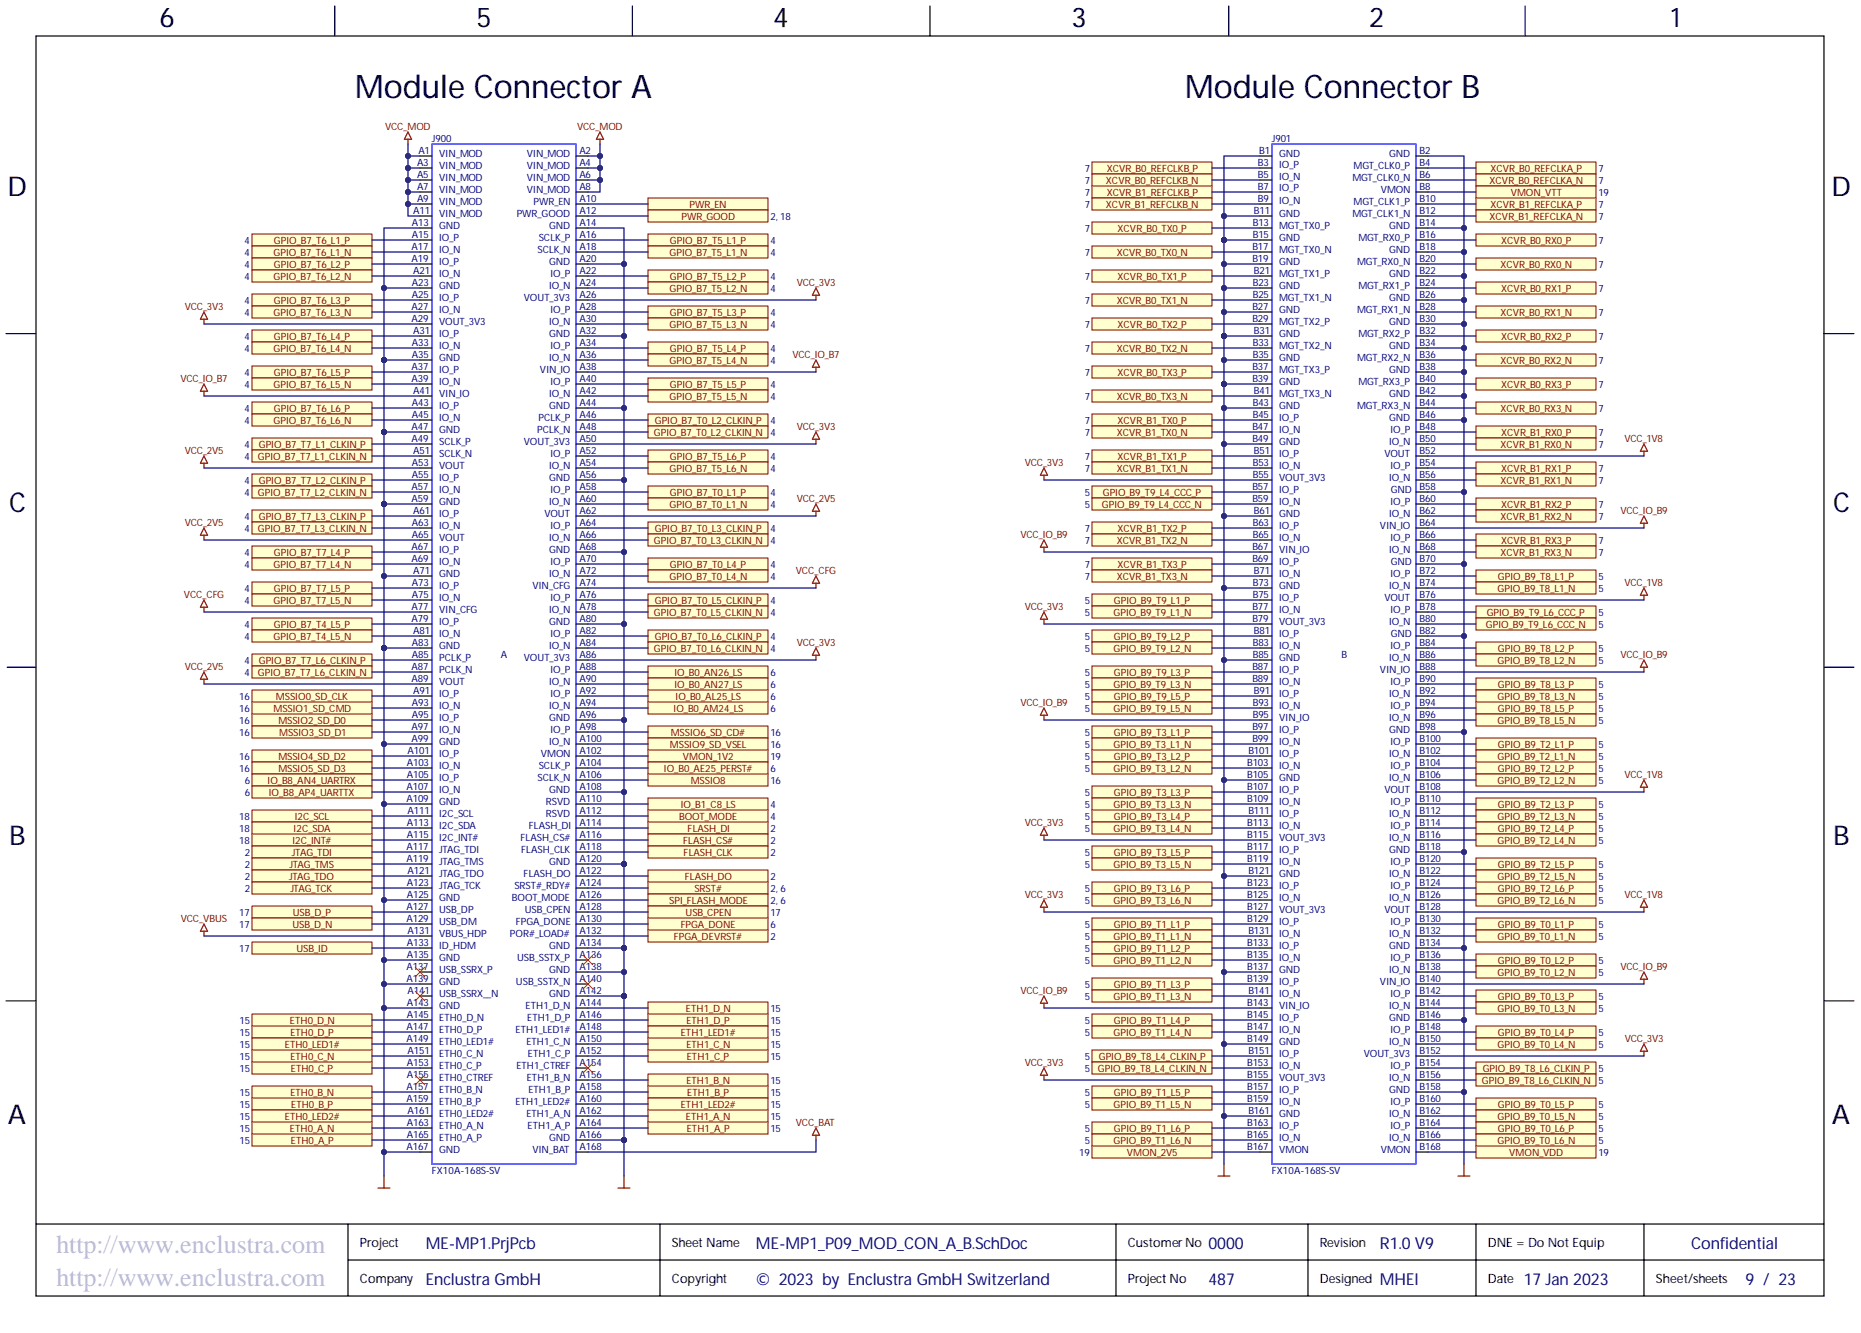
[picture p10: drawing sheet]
<svg xmlns="http://www.w3.org/2000/svg" width="393mm" height="282mm" viewBox="0 0 393 282" stroke-linecap="round" stroke-linejoin="round" font-family="sans-serif">
<defs><g id="words">
<g font-size="6.9">
<text x="75" y="20.6">Module Connector A</text>
<text x="250.4" y="20.6">Module Connector B</text>
</g>
<g font-size="5.8">
<text x="33.7" y="5.7">6</text>
<text x="100.7" y="5.7">5</text>
<text x="163.4" y="5.7">4</text>
<text x="226.5" y="5.7">3</text>
<text x="289.4" y="5.7">2</text>
<text x="353.1" y="5.7">1</text>
<text x="1.6" y="41.4">D</text>
<text x="387.1" y="41.4">D</text>
<text x="1.9" y="108.2">C</text>
<text x="387.5" y="108.2">C</text>
<text x="1.9" y="178.7">B</text>
<text x="387.5" y="178.7">B</text>
<text x="1.7" y="237.6">A</text>
<text x="387.2" y="237.6">A</text>
</g>
<g font-size="5.5" fill="#c0c0c0">
<text x="11.9" y="265">http://www.enclustra.com</text>
<text x="11.9" y="271.9">http://www.enclustra.com</text>
</g>
<g font-size="3.5" fill="#000080">
<text x="90" y="264.1">ME-MP1.PrjPcb</text>
<text x="159.8" y="264.1">ME-MP1_P09_MOD_CON_A_B.SchDoc</text>
<text x="255.4" y="264.1">0000</text>
<text x="357.4" y="264.1">Confidential</text>
<text x="90" y="271.7">Enclustra GmbH</text>
<text x="159.8" y="271.7">© 2023 by Enclustra GmbH Switzerland</text>
<text x="255.4" y="271.7">487</text>
<text x="291.7" y="271.7">MHEI</text>
<text x="322.1" y="271.7">17 Jan 2023</text>
<text x="368.9" y="271.7">9 / 23</text>
</g>
<text font-size="3.5" fill="#00007c" x="291.7" y="264.1">R1.0V9</text>
<g font-size="2.7">
<text x="76.1" y="263.7">Project</text>
<text x="142" y="263.7">Sheet Name</text>
<text x="238.4" y="263.7">CustomerNo</text>
<text x="279" y="263.7">Revision</text>
<text x="314.5" y="263.7">DNE = Do Not Equip</text>
<text x="76.1" y="271.3">Company</text>
<text x="142" y="271.3">Copyright</text>
<text x="238.4" y="271.3">Project No</text>
<text x="279" y="271.3">Designed</text>
<text x="314.5" y="271.3">Date</text>
<text x="350" y="271.3">Sheet/sheets</text>
</g>
<g font-size="2.1" fill="#800000">
<text x="81.4" y="27.4">VCC_MOD</text>
<text x="122" y="27.4">VCC_MOD</text>
<text x="233.8" y="38.9">XCVR_B0_REFCLKB_N</text>
<text x="233.9" y="41.4">XCVR_B1_REFCLKB_P</text>
<text x="233.9" y="36.4">XCVR_B0_REFCLKB_P</text>
<text x="314.8" y="38.9">XCVR_B0_REFCLKA_N</text>
<text x="315" y="36.4">XCVR_B0_REFCLKA_P</text>
<text x="319.3" y="41.4">VMON_VTT</text>
<text x="144.1" y="46.5">PWR_GOOD</text>
<text x="145.8" y="44">PWR_EN</text>
<text x="233.8" y="44">XCVR_B1_REFCLKB_N</text>
<text x="314.8" y="46.5">XCVR_B1_REFCLKA_N</text>
<text x="315" y="44">XCVR_B1_REFCLKA_P</text>
<text x="57.9" y="51.6">GPIO_B7_T6_L1_P</text>
<text x="141.6" y="51.6">GPIO_B7_T5_L1_P</text>
<text x="236.2" y="49.1">XCVR_B0_TX0_P</text>
<text x="317.3" y="51.6">XCVR_B0_RX0_P</text>
<text x="57.8" y="54.1">GPIO_B7_T6_L1_N</text>
<text x="57.8" y="59.2">GPIO_B7_T6_L2_N</text>
<text x="57.9" y="56.7">GPIO_B7_T6_L2_P</text>
<text x="141.5" y="54.1">GPIO_B7_T5_L1_N</text>
<text x="141.6" y="59.2">GPIO_B7_T5_L2_P</text>
<text x="236" y="54.1">XCVR_B0_TX0_N</text>
<text x="236.2" y="59.2">XCVR_B0_TX1_P</text>
<text x="317.1" y="56.7">XCVR_B0_RX0_N</text>
<text x="39.1" y="65.5">VCC_3V3</text>
<text x="57.9" y="64.3">GPIO_B7_T6_L3_P</text>
<text x="141.5" y="61.7">GPIO_B7_T5_L2_N</text>
<text x="168.4" y="60.4">VCC_3V3</text>
<text x="236" y="64.3">XCVR_B0_TX1_N</text>
<text x="317.3" y="61.7">XCVR_B0_RX1_P</text>
<text x="57.8" y="66.8">GPIO_B7_T6_L3_N</text>
<text x="57.9" y="71.9">GPIO_B7_T6_L4_P</text>
<text x="141.5" y="69.4">GPIO_B7_T5_L3_N</text>
<text x="141.6" y="66.8">GPIO_B7_T5_L3_P</text>
<text x="236.2" y="69.4">XCVR_B0_TX2_P</text>
<text x="317.1" y="66.8">XCVR_B0_RX1_N</text>
<text x="317.3" y="71.9">XCVR_B0_RX2_P</text>
<text x="57.8" y="74.4">GPIO_B7_T6_L4_N</text>
<text x="141.5" y="77">GPIO_B7_T5_L4_N</text>
<text x="141.6" y="74.4">GPIO_B7_T5_L4_P</text>
<text x="167.5" y="75.6">VCC_IO_B7</text>
<text x="236" y="74.4">XCVR_B0_TX2_N</text>
<text x="317.1" y="77">XCVR_B0_RX2_N</text>
<text x="38.1" y="80.7">VCC_IO_B7</text>
<text x="57.8" y="82">GPIO_B7_T6_L5_N</text>
<text x="57.9" y="79.5">GPIO_B7_T6_L5_P</text>
<text x="141.6" y="82">GPIO_B7_T5_L5_P</text>
<text x="236.2" y="79.5">XCVR_B0_TX3_P</text>
<text x="317.3" y="82">XCVR_B0_RX3_P</text>
<text x="57.8" y="89.7">GPIO_B7_T6_L6_N</text>
<text x="57.9" y="87.1">GPIO_B7_T6_L6_P</text>
<text x="138.4" y="89.7">GPIO_B7_T0_L2_CLKIN_P</text>
<text x="141.5" y="84.6">GPIO_B7_T5_L5_N</text>
<text x="236" y="84.6">XCVR_B0_TX3_N</text>
<text x="236.2" y="89.7">XCVR_B1_TX0_P</text>
<text x="317.1" y="87.1">XCVR_B0_RX3_N</text>
<text x="39.1" y="95.9">VCC_2V5</text>
<text x="54.7" y="94.7">GPIO_B7_T7_L1_CLKIN_P</text>
<text x="138.2" y="92.2">GPIO_B7_T0_L2_CLKIN_N</text>
<text x="168.4" y="90.8">VCC_3V3</text>
<text x="236" y="92.2">XCVR_B1_TX0_N</text>
<text x="317.1" y="94.7">XCVR_B1_RX0_N</text>
<text x="317.3" y="92.2">XCVR_B1_RX0_P</text>
<text x="343.3" y="93.4">VCC_1V8</text>
<text x="54.5" y="97.3">GPIO_B7_T7_L1_CLKIN_N</text>
<text x="141.5" y="99.8">GPIO_B7_T5_L6_N</text>
<text x="141.6" y="97.3">GPIO_B7_T5_L6_P</text>
<text x="216.6" y="98.5">VCC_3V3</text>
<text x="236" y="99.8">XCVR_B1_TX1_N</text>
<text x="236.2" y="97.3">XCVR_B1_TX1_P</text>
<text x="317.3" y="99.8">XCVR_B1_RX1_P</text>
<text x="54.5" y="104.9">GPIO_B7_T7_L2_CLKIN_N</text>
<text x="54.7" y="102.3">GPIO_B7_T7_L2_CLKIN_P</text>
<text x="141.5" y="107.4">GPIO_B7_T0_L1_N</text>
<text x="141.6" y="104.9">GPIO_B7_T0_L1_P</text>
<text x="168.4" y="106.1">VCC_2V5</text>
<text x="232.9" y="107.4">GPIO_B9_T9_L4_CCC_N</text>
<text x="233.1" y="104.9">GPIO_B9_T9_L4_CCC_P</text>
<text x="317.1" y="102.3">XCVR_B1_RX1_N</text>
<text x="317.3" y="107.4">XCVR_B1_RX2_P</text>
<text x="39.1" y="111.1">VCC_2V5</text>
<text x="54.5" y="112.5">GPIO_B7_T7_L3_CLKIN_N</text>
<text x="54.7" y="110">GPIO_B7_T7_L3_CLKIN_P</text>
<text x="138.4" y="112.5">GPIO_B7_T0_L3_CLKIN_P</text>
<text x="215.7" y="113.7">VCC_IO_B9</text>
<text x="236.2" y="112.5">XCVR_B1_TX2_P</text>
<text x="317.1" y="110">XCVR_B1_RX2_N</text>
<text x="342.5" y="108.6">VCC_IO_B9</text>
<text x="57.9" y="117.6">GPIO_B7_T7_L4_P</text>
<text x="138.2" y="115">GPIO_B7_T0_L3_CLKIN_N</text>
<text x="236" y="115">XCVR_B1_TX2_N</text>
<text x="317.1" y="117.6">XCVR_B1_RX3_N</text>
<text x="317.3" y="115">XCVR_B1_RX3_P</text>
<text x="57.8" y="120.1">GPIO_B7_T7_L4_N</text>
<text x="57.9" y="125.2">GPIO_B7_T7_L5_P</text>
<text x="141.5" y="122.6">GPIO_B7_T0_L4_N</text>
<text x="141.6" y="120.1">GPIO_B7_T0_L4_P</text>
<text x="168.2" y="121.3">VCC_CFG</text>
<text x="236" y="122.6">XCVR_B1_TX3_N</text>
<text x="236.2" y="120.1">XCVR_B1_TX3_P</text>
<text x="316.5" y="125.2">GPIO_B9_T8_L1_N</text>
<text x="316.6" y="122.6">GPIO_B9_T8_L1_P</text>
<text x="343.3" y="123.8">VCC_1V8</text>
<text x="38.9" y="126.4">VCC_CFG</text>
<text x="57.8" y="127.7">GPIO_B7_T7_L5_N</text>
<text x="138.2" y="130.3">GPIO_B7_T0_L5_CLKIN_N</text>
<text x="138.4" y="127.7">GPIO_B7_T0_L5_CLKIN_P</text>
<text x="216.6" y="128.9">VCC_3V3</text>
<text x="235.4" y="130.3">GPIO_B9_T9_L1_N</text>
<text x="235.5" y="127.7">GPIO_B9_T9_L1_P</text>
<text x="314.2" y="130.3">GPIO_B9_T9_L6_CCC_P</text>
<text x="57.8" y="135.3">GPIO_B7_T4_L5_N</text>
<text x="57.9" y="132.8">GPIO_B7_T4_L5_P</text>
<text x="138.2" y="137.9">GPIO_B7_T0_L6_CLKIN_N</text>
<text x="138.4" y="135.3">GPIO_B7_T0_L6_CLKIN_P</text>
<text x="168.4" y="136.5">VCC_3V3</text>
<text x="235.4" y="137.9">GPIO_B9_T9_L2_N</text>
<text x="235.5" y="135.3">GPIO_B9_T9_L2_P</text>
<text x="314.1" y="132.8">GPIO_B9_T9_L6_CCC_N</text>
<text x="316.6" y="137.9">GPIO_B9_T8_L2_P</text>
<text x="39.1" y="141.6">VCC_2V5</text>
<text x="54.5" y="142.9">GPIO_B7_T7_L6_CLKIN_N</text>
<text x="54.7" y="140.4">GPIO_B7_T7_L6_CLKIN_P</text>
<text x="142.5" y="142.9">IO_B0_AN26_LS</text>
<text x="235.5" y="142.9">GPIO_B9_T9_L3_P</text>
<text x="316.5" y="140.4">GPIO_B9_T8_L2_N</text>
<text x="342.5" y="139.1">VCC_IO_B9</text>
<text x="58.3" y="148">MSSIO0_SD_CLK</text>
<text x="142.5" y="145.5">IO_B0_AN27_LS</text>
<text x="142.8" y="148">IO_B0_AL25_LS</text>
<text x="215.7" y="149.2">VCC_IO_B9</text>
<text x="235.4" y="145.5">GPIO_B9_T9_L3_N</text>
<text x="235.5" y="148">GPIO_B9_T9_L5_P</text>
<text x="316.5" y="148">GPIO_B9_T8_L3_N</text>
<text x="316.6" y="145.5">GPIO_B9_T8_L3_P</text>
<text x="57.8" y="150.6">MSSIO1_SD_CMD</text>
<text x="58.8" y="153.1">MSSIO2_SD_D0</text>
<text x="59" y="155.6">MSSIO3_SD_D1</text>
<text x="141.8" y="155.6">MSSIO6_SD_CD#</text>
<text x="142.4" y="150.6">IO_B0_AM24_LS</text>
<text x="235.4" y="150.6">GPIO_B9_T9_L5_N</text>
<text x="235.5" y="155.6">GPIO_B9_T3_L1_P</text>
<text x="316.5" y="153.1">GPIO_B9_T8_L5_N</text>
<text x="316.6" y="150.6">GPIO_B9_T8_L5_P</text>
<text x="58.8" y="160.7">MSSIO4_SD_D2</text>
<text x="141.6" y="158.2">MSSIO9_SD_VSEL</text>
<text x="144.3" y="160.7">VMON_1V2</text>
<text x="235.4" y="158.2">GPIO_B9_T3_L1_N</text>
<text x="235.5" y="160.7">GPIO_B9_T3_L2_P</text>
<text x="316.5" y="160.7">GPIO_B9_T2_L1_N</text>
<text x="316.6" y="158.2">GPIO_B9_T2_L1_P</text>
<text x="56.6" y="165.8">IO_B8_AN4_UARTRX</text>
<text x="58.8" y="163.2">MSSIO5_SD_D3</text>
<text x="140.3" y="163.2">IO_B0_AE25_PERST#</text>
<text x="146" y="165.8">MSSIO8</text>
<text x="235.4" y="163.2">GPIO_B9_T3_L2_N</text>
<text x="316.5" y="165.8">GPIO_B9_T2_L2_N</text>
<text x="316.6" y="163.2">GPIO_B9_T2_L2_P</text>
<text x="343.3" y="164.4">VCC_1V8</text>
<text x="56.8" y="168.3">IO_B8_AP4_UARTTX</text>
<text x="62.3" y="173.4">I2C_SCL</text>
<text x="143.6" y="173.4">BOOT_MODE</text>
<text x="143.9" y="170.9">IO_B1_C8_LS</text>
<text x="235.4" y="170.9">GPIO_B9_T3_L3_N</text>
<text x="235.5" y="173.4">GPIO_B9_T3_L4_P</text>
<text x="235.5" y="168.3">GPIO_B9_T3_L3_P</text>
<text x="316.5" y="173.4">GPIO_B9_T2_L3_N</text>
<text x="316.6" y="170.9">GPIO_B9_T2_L3_P</text>
<text x="61.8" y="178.5">I2C_INT#</text>
<text x="62.1" y="175.9">I2C_SDA</text>
<text x="144.4" y="178.5">FLASH_CS#</text>
<text x="145.3" y="175.9">FLASH_DI</text>
<text x="216.6" y="174.6">VCC_3V3</text>
<text x="235.4" y="175.9">GPIO_B9_T3_L4_N</text>
<text x="316.5" y="178.5">GPIO_B9_T2_L4_N</text>
<text x="316.6" y="175.9">GPIO_B9_T2_L4_P</text>
<text x="61.2" y="183.5">JTAG_TMS</text>
<text x="61.7" y="181">JTAG_TDI</text>
<text x="144.5" y="181">FLASH_CLK</text>
<text x="235.4" y="183.5">GPIO_B9_T3_L5_N</text>
<text x="235.5" y="181">GPIO_B9_T3_L5_P</text>
<text x="316.6" y="183.5">GPIO_B9_T2_L5_P</text>
<text x="61.1" y="186.1">JTAG_TDO</text>
<text x="61.4" y="188.6">JTAG_TCK</text>
<text x="141.4" y="191.2">SPI_FLASH_MODE</text>
<text x="144.7" y="186.1">FLASH_DO</text>
<text x="146.8" y="188.6">SRST#</text>
<text x="216.6" y="189.8">VCC_3V3</text>
<text x="235.4" y="191.2">GPIO_B9_T3_L6_N</text>
<text x="235.5" y="188.6">GPIO_B9_T3_L6_P</text>
<text x="316.5" y="191.2">GPIO_B9_T2_L6_N</text>
<text x="316.5" y="186.1">GPIO_B9_T2_L5_N</text>
<text x="316.6" y="188.6">GPIO_B9_T2_L6_P</text>
<text x="343.3" y="189.8">VCC_1V8</text>
<text x="38.2" y="194.9">VCC_VBUS</text>
<text x="61.8" y="196.2">USB_D_N</text>
<text x="61.9" y="193.7">USB_D_P</text>
<text x="143.9" y="196.2">FPGA_DONE</text>
<text x="144.9" y="193.7">USB_CPEN</text>
<text x="235.5" y="196.2">GPIO_B9_T1_L1_P</text>
<text x="316.6" y="196.2">GPIO_B9_T0_L1_P</text>
<text x="62.6" y="201.3">USB_ID</text>
<text x="142.5" y="198.8">FPGA_DEVRST#</text>
<text x="235.4" y="198.8">GPIO_B9_T1_L1_N</text>
<text x="235.4" y="203.8">GPIO_B9_T1_L2_N</text>
<text x="235.5" y="201.3">GPIO_B9_T1_L2_P</text>
<text x="316.5" y="198.8">GPIO_B9_T0_L1_N</text>
<text x="316.6" y="203.8">GPIO_B9_T0_L2_P</text>
<text x="235.5" y="208.9">GPIO_B9_T1_L3_P</text>
<text x="316.5" y="206.4">GPIO_B9_T0_L2_N</text>
<text x="342.5" y="205">VCC_IO_B9</text>
<text x="145" y="214">ETH1_D_N</text>
<text x="215.7" y="210.1">VCC_IO_B9</text>
<text x="235.4" y="211.5">GPIO_B9_T1_L3_N</text>
<text x="316.5" y="214">GPIO_B9_T0_L3_N</text>
<text x="316.6" y="211.5">GPIO_B9_T0_L3_P</text>
<text x="60.2" y="221.6">ETH0_LED1#</text>
<text x="61.3" y="216.5">ETH0_D_N</text>
<text x="61.4" y="219.1">ETH0_D_P</text>
<text x="143.9" y="219.1">ETH1_LED1#</text>
<text x="145.1" y="221.6">ETH1_C_N</text>
<text x="145.1" y="216.5">ETH1_D_P</text>
<text x="235.4" y="219.1">GPIO_B9_T1_L4_N</text>
<text x="235.5" y="216.5">GPIO_B9_T1_L4_P</text>
<text x="316.5" y="221.6">GPIO_B9_T0_L4_N</text>
<text x="316.6" y="219.1">GPIO_B9_T0_L4_P</text>
<text x="343.4" y="220.3">VCC_3V3</text>
<text x="61.4" y="224.1">ETH0_C_N</text>
<text x="61.5" y="226.7">ETH0_C_P</text>
<text x="145.2" y="224.1">ETH1_C_P</text>
<text x="216.6" y="225.3">VCC_3V3</text>
<text x="232.1" y="226.7">GPIO_B9_T8_L4_CLKIN_N</text>
<text x="232.2" y="224.1">GPIO_B9_T8_L4_CLKIN_P</text>
<text x="313.4" y="226.7">GPIO_B9_T8_L6_CLKIN_P</text>
<text x="61.4" y="231.8">ETH0_B_N</text>
<text x="145.1" y="229.2">ETH1_B_N</text>
<text x="145.2" y="231.8">ETH1_B_P</text>
<text x="235.5" y="231.8">GPIO_B9_T1_L5_P</text>
<text x="313.2" y="229.2">GPIO_B9_T8_L6_CLKIN_N</text>
<text x="60.2" y="236.8">ETH0_LED2#</text>
<text x="61.3" y="239.4">ETH0_A_N</text>
<text x="61.5" y="234.3">ETH0_B_P</text>
<text x="143.9" y="234.3">ETH1_LED2#</text>
<text x="145" y="236.8">ETH1_A_N</text>
<text x="145.2" y="239.4">ETH1_A_P</text>
<text x="168.2" y="238">VCC_BAT</text>
<text x="235.4" y="234.3">GPIO_B9_T1_L5_N</text>
<text x="235.5" y="239.4">GPIO_B9_T1_L6_P</text>
<text x="316.5" y="236.8">GPIO_B9_T0_L5_N</text>
<text x="316.6" y="234.3">GPIO_B9_T0_L5_P</text>
<text x="316.6" y="239.4">GPIO_B9_T0_L6_P</text>
<text x="61.5" y="241.9">ETH0_A_P</text>
<text x="235.4" y="241.9">GPIO_B9_T1_L6_N</text>
<text x="238.2" y="244.4">VMON_2V5</text>
<text x="316.5" y="241.9">GPIO_B9_T0_L6_N</text>
<text x="319" y="244.4">VMON_VDD</text>
</g>
<g font-size="2.1" fill="#000080">
<text x="91.3" y="29.9">J900</text>
<text x="268.8" y="29.9">J901</text>
<text x="88.2" y="35">A3</text>
<text x="88.4" y="32.5">A1</text>
<text x="92.8" y="33.2">VIN_MOD</text>
<text x="92.8" y="35.8">VIN_MOD</text>
<text x="111.3" y="35.8">VIN_MOD</text>
<text x="111.3" y="33.2">VIN_MOD</text>
<text x="122.5" y="32.5">A2</text>
<text x="122.5" y="35">A4</text>
<text x="265.9" y="35">B3</text>
<text x="266.1" y="32.5">B1</text>
<text x="270.4" y="33.2">GND</text>
<text x="270.4" y="35.5">IO_P</text>
<text x="286.1" y="35.8">MGT_CLK0_P</text>
<text x="293.6" y="33.2">GND</text>
<text x="300" y="32.5">B2</text>
<text x="300" y="35">B4</text>
<text x="88.2" y="37.6">A5</text>
<text x="88.2" y="40.1">A7</text>
<text x="92.8" y="38.3">VIN_MOD</text>
<text x="92.8" y="40.9">VIN_MOD</text>
<text x="111.3" y="38.3">VIN_MOD</text>
<text x="111.3" y="40.9">VIN_MOD</text>
<text x="122.5" y="37.6">A6</text>
<text x="122.5" y="40.1">A8</text>
<text x="229.3" y="41.4">7</text>
<text x="229.3" y="36.4">7</text>
<text x="229.3" y="38.9">7</text>
<text x="265.9" y="37.6">B5</text>
<text x="265.9" y="40.1">B7</text>
<text x="270.4" y="38.1">IO_N</text>
<text x="270.4" y="40.3">IO_P</text>
<text x="285.8" y="38.3">MGT_CLK0_N</text>
<text x="291.8" y="40.9">VMON</text>
<text x="300" y="37.6">B6</text>
<text x="300" y="40.1">B8</text>
<text x="337.8" y="36.4">7</text>
<text x="337.8" y="38.9">7</text>
<text x="337.8" y="41.4">19</text>
<text x="87.1" y="47.7">A13</text>
<text x="87.3" y="45.2">A11</text>
<text x="88.2" y="42.6">A9</text>
<text x="92.8" y="45.9">VIN_MOD</text>
<text x="92.8" y="43.4">VIN_MOD</text>
<text x="109.2" y="45.9">PWR_GOOD</text>
<text x="112.8" y="43.4">PWR_EN</text>
<text x="122.5" y="42.6">A10</text>
<text x="122.5" y="45.2">A12</text>
<text x="122.5" y="47.7">A14</text>
<text x="162.8" y="46.5">2, 18</text>
<text x="229.3" y="44">7</text>
<text x="264.8" y="47.7">B13</text>
<text x="265" y="45.2">B11</text>
<text x="265.9" y="42.6">B9</text>
<text x="270.4" y="45.9">GND</text>
<text x="270.4" y="43.1">IO_N</text>
<text x="285.8" y="45.9">MGT_CLK1_N</text>
<text x="286.1" y="43.4">MGT_CLK1_P</text>
<text x="300" y="42.6">B10</text>
<text x="300" y="45.2">B12</text>
<text x="300" y="47.7">B14</text>
<text x="337.8" y="44">7</text>
<text x="337.8" y="46.5">7</text>
<text x="51.7" y="51.6">4</text>
<text x="87" y="52.8">A17</text>
<text x="87.1" y="50.2">A15</text>
<text x="92.8" y="51">IO_P</text>
<text x="92.8" y="48.5">GND</text>
<text x="92.8" y="53.5">IO_N</text>
<text x="113.6" y="53.5">SCLK_N</text>
<text x="113.9" y="51">SCLK_P</text>
<text x="116.1" y="48.5">GND</text>
<text x="122.5" y="50.2">A16</text>
<text x="122.5" y="52.8">A18</text>
<text x="162.8" y="51.6">4</text>
<text x="229.3" y="49.1">7</text>
<text x="264.7" y="52.8">B17</text>
<text x="264.8" y="50.2">B15</text>
<text x="270.4" y="48.5">MGT_TX0_P</text>
<text x="270.4" y="51">GND</text>
<text x="270.4" y="53.5">MGT_TX0_N</text>
<text x="287.1" y="51">MGT_RX0_P</text>
<text x="293.6" y="53.5">GND</text>
<text x="293.6" y="48.5">GND</text>
<text x="300" y="50.2">B16</text>
<text x="300" y="52.8">B18</text>
<text x="337.8" y="51.6">7</text>
<text x="51.7" y="54.1">4</text>
<text x="51.7" y="56.7">4</text>
<text x="51.7" y="59.2">4</text>
<text x="87" y="55.3">A19</text>
<text x="87.3" y="57.9">A21</text>
<text x="92.8" y="56.1">IO_P</text>
<text x="92.8" y="58.6">IO_N</text>
<text x="116.1" y="56.1">GND</text>
<text x="116.3" y="58.6">IO_P</text>
<text x="122.5" y="55.3">A20</text>
<text x="122.5" y="57.9">A22</text>
<text x="162.8" y="54.1">4</text>
<text x="162.8" y="59.2">4</text>
<text x="229.3" y="54.1">7</text>
<text x="229.3" y="59.2">7</text>
<text x="264.7" y="55.3">B19</text>
<text x="265" y="57.9">B21</text>
<text x="270.4" y="58.6">MGT_TX1_P</text>
<text x="270.4" y="56.1">GND</text>
<text x="286.9" y="56.1">MGT_RX0_N</text>
<text x="293.6" y="58.6">GND</text>
<text x="300" y="55.3">B20</text>
<text x="300" y="57.9">B22</text>
<text x="337.8" y="56.7">7</text>
<text x="51.7" y="64.3">4</text>
<text x="87" y="65.5">A27</text>
<text x="87.1" y="60.4">A23</text>
<text x="87.1" y="62.9">A25</text>
<text x="92.8" y="61.2">GND</text>
<text x="92.8" y="63.7">IO_P</text>
<text x="110.8" y="63.7">VOUT_3V3</text>
<text x="116.1" y="61.2">IO_N</text>
<text x="122.5" y="60.4">A24</text>
<text x="122.5" y="62.9">A26</text>
<text x="122.5" y="65.5">A28</text>
<text x="162.8" y="61.7">4</text>
<text x="229.3" y="64.3">7</text>
<text x="264.7" y="65.5">B27</text>
<text x="264.8" y="60.4">B23</text>
<text x="264.8" y="62.9">B25</text>
<text x="270.4" y="63.7">MGT_TX1_N</text>
<text x="270.4" y="61.2">GND</text>
<text x="287.1" y="61.2">MGT_RX1_P</text>
<text x="293.6" y="63.7">GND</text>
<text x="300" y="60.4">B24</text>
<text x="300" y="62.9">B26</text>
<text x="300" y="65.5">B28</text>
<text x="337.8" y="61.7">7</text>
<text x="51.7" y="66.8">4</text>
<text x="51.7" y="71.9">4</text>
<text x="87" y="68">A29</text>
<text x="87.3" y="70.5">A31</text>
<text x="92.8" y="68.8">VOUT_3V3</text>
<text x="92.8" y="66.2">IO_N</text>
<text x="92.8" y="71.3">IO_P</text>
<text x="116.1" y="71.3">GND</text>
<text x="116.1" y="68.8">IO_N</text>
<text x="116.3" y="66.2">IO_P</text>
<text x="122.5" y="68">A30</text>
<text x="122.5" y="70.5">A32</text>
<text x="162.8" y="66.8">4</text>
<text x="162.8" y="69.4">4</text>
<text x="229.3" y="69.4">7</text>
<text x="264.7" y="68">B29</text>
<text x="265" y="70.5">B31</text>
<text x="270.4" y="68.8">MGT_TX2_P</text>
<text x="270.4" y="66.2">GND</text>
<text x="270.4" y="71.3">GND</text>
<text x="286.9" y="66.2">MGT_RX1_N</text>
<text x="287.1" y="71.3">MGT_RX2_P</text>
<text x="293.6" y="68.8">GND</text>
<text x="300" y="68">B30</text>
<text x="300" y="70.5">B32</text>
<text x="337.8" y="66.8">7</text>
<text x="337.8" y="71.9">7</text>
<text x="51.7" y="74.4">4</text>
<text x="87.1" y="73.1">A33</text>
<text x="87.1" y="75.6">A35</text>
<text x="92.8" y="73.8">IO_N</text>
<text x="92.8" y="76.4">GND</text>
<text x="116.1" y="76.4">IO_N</text>
<text x="116.3" y="73.8">IO_P</text>
<text x="122.5" y="73.1">A34</text>
<text x="122.5" y="75.6">A36</text>
<text x="162.8" y="74.4">4</text>
<text x="162.8" y="77">4</text>
<text x="229.3" y="74.4">7</text>
<text x="264.8" y="73.1">B33</text>
<text x="264.8" y="75.6">B35</text>
<text x="270.4" y="73.8">MGT_TX2_N</text>
<text x="270.4" y="76.4">GND</text>
<text x="286.9" y="76.4">MGT_RX2_N</text>
<text x="293.6" y="73.8">GND</text>
<text x="300" y="73.1">B34</text>
<text x="300" y="75.6">B36</text>
<text x="337.8" y="77">7</text>
<text x="51.7" y="79.5">4</text>
<text x="51.7" y="82">4</text>
<text x="87" y="78.2">A37</text>
<text x="87" y="80.7">A39</text>
<text x="87.3" y="83.2">A41</text>
<text x="92.8" y="84">VIN_IO</text>
<text x="92.8" y="78.9">IO_P</text>
<text x="92.8" y="81.5">IO_N</text>
<text x="114.1" y="78.9">VIN_IO</text>
<text x="116.1" y="84">IO_N</text>
<text x="116.3" y="81.5">IO_P</text>
<text x="122.5" y="78.2">A38</text>
<text x="122.5" y="80.7">A40</text>
<text x="122.5" y="83.2">A42</text>
<text x="162.8" y="82">4</text>
<text x="229.3" y="79.5">7</text>
<text x="264.7" y="78.2">B37</text>
<text x="264.7" y="80.7">B39</text>
<text x="265" y="83.2">B41</text>
<text x="270.4" y="81.5">GND</text>
<text x="270.4" y="84">MGT_TX3_N</text>
<text x="270.4" y="78.9">MGT_TX3_P</text>
<text x="287.1" y="81.5">MGT_RX3_P</text>
<text x="293.6" y="78.9">GND</text>
<text x="293.6" y="84">GND</text>
<text x="300" y="78.2">B38</text>
<text x="300" y="80.7">B40</text>
<text x="300" y="83.2">B42</text>
<text x="337.8" y="82">7</text>
<text x="51.7" y="87.1">4</text>
<text x="51.7" y="89.7">4</text>
<text x="87.1" y="85.8">A43</text>
<text x="87.1" y="88.3">A45</text>
<text x="92.8" y="86.5">IO_P</text>
<text x="92.8" y="89.1">IO_N</text>
<text x="113.8" y="89.1">PCLK_P</text>
<text x="116.1" y="86.5">GND</text>
<text x="122.5" y="85.8">A44</text>
<text x="122.5" y="88.3">A46</text>
<text x="162.8" y="84.6">4</text>
<text x="162.8" y="89.7">4</text>
<text x="229.3" y="84.6">7</text>
<text x="229.3" y="89.7">7</text>
<text x="264.8" y="85.8">B43</text>
<text x="264.8" y="88.3">B45</text>
<text x="270.4" y="89.1">IO_P</text>
<text x="270.4" y="86.5">GND</text>
<text x="286.9" y="86.5">MGT_RX3_N</text>
<text x="293.6" y="89.1">GND</text>
<text x="300" y="85.8">B44</text>
<text x="300" y="88.3">B46</text>
<text x="337.8" y="87.1">7</text>
<text x="51.7" y="94.7">4</text>
<text x="87" y="90.8">A47</text>
<text x="87" y="93.4">A49</text>
<text x="87.3" y="95.9">A51</text>
<text x="92.8" y="91.6">GND</text>
<text x="92.8" y="94.1">SCLK_P</text>
<text x="110.8" y="94.1">VOUT_3V3</text>
<text x="113.5" y="91.6">PCLK_N</text>
<text x="122.5" y="90.8">A48</text>
<text x="122.5" y="93.4">A50</text>
<text x="122.5" y="95.9">A52</text>
<text x="162.8" y="92.2">4</text>
<text x="229.3" y="92.2">7</text>
<text x="264.7" y="90.8">B47</text>
<text x="264.7" y="93.4">B49</text>
<text x="265" y="95.9">B51</text>
<text x="270.4" y="91.6">IO_N</text>
<text x="270.4" y="94.1">GND</text>
<text x="293.6" y="94.1">IO_N</text>
<text x="293.9" y="91.6">IO_P</text>
<text x="300" y="90.8">B48</text>
<text x="300" y="93.4">B50</text>
<text x="300" y="95.9">B52</text>
<text x="337.8" y="92.2">7</text>
<text x="337.8" y="94.7">7</text>
<text x="51.7" y="97.3">4</text>
<text x="87.1" y="98.5">A53</text>
<text x="87.1" y="101">A55</text>
<text x="92.8" y="99.2">VOUT</text>
<text x="92.8" y="96.7">SCLK_N</text>
<text x="92.8" y="101.8">IO_P</text>
<text x="116.1" y="101.8">GND</text>
<text x="116.1" y="99.2">IO_N</text>
<text x="116.3" y="96.7">IO_P</text>
<text x="122.5" y="98.5">A54</text>
<text x="122.5" y="101">A56</text>
<text x="162.8" y="97.3">4</text>
<text x="162.8" y="99.8">4</text>
<text x="229.3" y="97.3">7</text>
<text x="229.3" y="99.8">7</text>
<text x="264.8" y="98.5">B53</text>
<text x="264.8" y="101">B55</text>
<text x="270.4" y="101.8">VOUT_3V3</text>
<text x="270.4" y="96.7">IO_P</text>
<text x="270.4" y="99.2">IO_N</text>
<text x="292.6" y="96.7">VOUT</text>
<text x="293.6" y="101.8">IO_N</text>
<text x="293.9" y="99.2">IO_P</text>
<text x="300" y="98.5">B54</text>
<text x="300" y="101">B56</text>
<text x="337.8" y="99.8">7</text>
<text x="51.7" y="102.3">4</text>
<text x="51.7" y="104.9">4</text>
<text x="87" y="103.5">A57</text>
<text x="87" y="106.1">A59</text>
<text x="92.8" y="104.3">IO_N</text>
<text x="92.8" y="106.8">GND</text>
<text x="116.1" y="106.8">IO_N</text>
<text x="116.3" y="104.3">IO_P</text>
<text x="122.5" y="103.5">A58</text>
<text x="122.5" y="106.1">A60</text>
<text x="162.8" y="104.9">4</text>
<text x="162.8" y="107.4">4</text>
<text x="229.3" y="104.9">5</text>
<text x="229.3" y="107.4">5</text>
<text x="264.7" y="103.5">B57</text>
<text x="264.7" y="106.1">B59</text>
<text x="270.4" y="104.3">IO_P</text>
<text x="270.4" y="106.8">IO_N</text>
<text x="293.9" y="106.8">IO_P</text>
<text x="294" y="104.3">GND</text>
<text x="300" y="103.5">B58</text>
<text x="300" y="106.1">B60</text>
<text x="337.8" y="102.3">7</text>
<text x="337.8" y="107.4">7</text>
<text x="51.7" y="110">4</text>
<text x="51.7" y="112.5">4</text>
<text x="87.1" y="111.1">A63</text>
<text x="87.1" y="113.7">A65</text>
<text x="87.3" y="108.6">A61</text>
<text x="92.8" y="109.4">IO_P</text>
<text x="92.8" y="111.9">IO_N</text>
<text x="115.1" y="109.4">VOUT</text>
<text x="116.3" y="111.9">IO_P</text>
<text x="122.5" y="108.6">A62</text>
<text x="122.5" y="111.1">A64</text>
<text x="122.5" y="113.7">A66</text>
<text x="162.8" y="112.5">4</text>
<text x="229.3" y="112.5">7</text>
<text x="264.8" y="111.1">B63</text>
<text x="264.8" y="113.7">B65</text>
<text x="265" y="108.6">B61</text>
<text x="270.4" y="111.9">IO_P</text>
<text x="270.4" y="109.4">GND</text>
<text x="291.7" y="111.9">VIN_IO</text>
<text x="293.6" y="109.4">IO_N</text>
<text x="300" y="108.6">B62</text>
<text x="300" y="111.1">B64</text>
<text x="300" y="113.7">B66</text>
<text x="337.8" y="110">7</text>
<text x="51.7" y="117.6">4</text>
<text x="87" y="116.2">A67</text>
<text x="87" y="118.8">A69</text>
<text x="92.8" y="114.4">VOUT</text>
<text x="92.8" y="119.5">IO_N</text>
<text x="92.8" y="117">IO_P</text>
<text x="116.1" y="117">GND</text>
<text x="116.1" y="114.4">IO_N</text>
<text x="116.3" y="119.5">IO_P</text>
<text x="122.5" y="116.2">A68</text>
<text x="122.5" y="118.8">A70</text>
<text x="162.8" y="115">4</text>
<text x="229.3" y="115">7</text>
<text x="264.7" y="116.2">B67</text>
<text x="264.7" y="118.8">B69</text>
<text x="270.4" y="114.4">IO_N</text>
<text x="270.4" y="119.5">IO_P</text>
<text x="270.4" y="117">VIN_IO</text>
<text x="293.6" y="117">IO_N</text>
<text x="293.9" y="114.4">IO_P</text>
<text x="294" y="119.5">GND</text>
<text x="300" y="116.2">B68</text>
<text x="300" y="118.8">B70</text>
<text x="337.8" y="115">7</text>
<text x="337.8" y="117.6">7</text>
<text x="51.7" y="120.1">4</text>
<text x="51.7" y="125.2">4</text>
<text x="87.1" y="123.8">A73</text>
<text x="87.3" y="121.3">A71</text>
<text x="92.8" y="124.6">IO_P</text>
<text x="92.8" y="122.1">GND</text>
<text x="112.5" y="124.6">VIN_CFG</text>
<text x="116.1" y="122.1">IO_N</text>
<text x="122.5" y="121.3">A72</text>
<text x="122.5" y="123.8">A74</text>
<text x="162.8" y="120.1">4</text>
<text x="162.8" y="122.6">4</text>
<text x="229.3" y="120.1">7</text>
<text x="229.3" y="122.6">7</text>
<text x="264.8" y="123.8">B73</text>
<text x="265" y="121.3">B71</text>
<text x="270.4" y="122.1">IO_N</text>
<text x="270.4" y="124.6">GND</text>
<text x="293.6" y="124.6">IO_N</text>
<text x="293.9" y="122.1">IO_P</text>
<text x="300" y="121.3">B72</text>
<text x="300" y="123.8">B74</text>
<text x="337.8" y="122.6">5</text>
<text x="337.8" y="125.2">5</text>
<text x="51.7" y="127.7">4</text>
<text x="87" y="128.9">A77</text>
<text x="87" y="131.4">A79</text>
<text x="87.1" y="126.4">A75</text>
<text x="92.8" y="129.7">VIN_CFG</text>
<text x="92.8" y="127.1">IO_N</text>
<text x="116.1" y="129.7">IO_N</text>
<text x="116.3" y="127.1">IO_P</text>
<text x="122.5" y="126.4">A76</text>
<text x="122.5" y="128.9">A78</text>
<text x="122.5" y="131.4">A80</text>
<text x="162.8" y="127.7">4</text>
<text x="162.8" y="130.3">4</text>
<text x="229.3" y="127.7">5</text>
<text x="229.3" y="130.3">5</text>
<text x="264.7" y="128.9">B77</text>
<text x="264.7" y="131.4">B79</text>
<text x="264.8" y="126.4">B75</text>
<text x="270.4" y="127.1">IO_P</text>
<text x="270.4" y="129.7">IO_N</text>
<text x="292.6" y="127.1">VOUT</text>
<text x="293.9" y="129.7">IO_P</text>
<text x="300" y="126.4">B76</text>
<text x="300" y="128.9">B78</text>
<text x="300" y="131.4">B80</text>
<text x="337.8" y="130.3">5</text>
<text x="51.7" y="132.8">4</text>
<text x="51.7" y="135.3">4</text>
<text x="87.1" y="136.5">A83</text>
<text x="87.3" y="134">A81</text>
<text x="92.8" y="132.2">IO_P</text>
<text x="92.8" y="134.7">IO_N</text>
<text x="92.8" y="137.3">GND</text>
<text x="116.1" y="132.2">GND</text>
<text x="116.1" y="137.3">IO_N</text>
<text x="116.3" y="134.7">IO_P</text>
<text x="122.5" y="134">A82</text>
<text x="122.5" y="136.5">A84</text>
<text x="162.8" y="135.3">4</text>
<text x="162.8" y="137.9">4</text>
<text x="229.3" y="135.3">5</text>
<text x="229.3" y="137.9">5</text>
<text x="264.8" y="136.5">B83</text>
<text x="265" y="134">B81</text>
<text x="270.4" y="132.2">VOUT_3V3</text>
<text x="270.4" y="137.3">IO_N</text>
<text x="270.4" y="134.7">IO_P</text>
<text x="293.6" y="132.2">IO_N</text>
<text x="293.9" y="137.3">IO_P</text>
<text x="294" y="134.7">GND</text>
<text x="300" y="134">B82</text>
<text x="300" y="136.5">B84</text>
<text x="337.8" y="137.9">5</text>
<text x="337.8" y="132.8">5</text>
<text x="51.7" y="140.4">4</text>
<text x="51.7" y="142.9">4</text>
<text x="87" y="141.6">A87</text>
<text x="87.1" y="139.1">A85</text>
<text x="92.8" y="139.8">PCLK_P</text>
<text x="92.8" y="142.4">PCLK_N</text>
<text x="105.8" y="139.1">A</text>
<text x="110.8" y="139.8">VOUT_3V3</text>
<text x="116.3" y="142.4">IO_P</text>
<text x="122.5" y="139.1">A86</text>
<text x="122.5" y="141.6">A88</text>
<text x="162.8" y="142.9">6</text>
<text x="229.3" y="142.9">5</text>
<text x="264.7" y="141.6">B87</text>
<text x="264.8" y="139.1">B85</text>
<text x="270.4" y="139.8">GND</text>
<text x="270.4" y="142.4">IO_P</text>
<text x="283.6" y="139.1">B</text>
<text x="291.7" y="142.4">VIN_IO</text>
<text x="293.6" y="139.8">IO_N</text>
<text x="300" y="139.1">B86</text>
<text x="300" y="141.6">B88</text>
<text x="337.8" y="140.4">5</text>
<text x="50.6" y="148">16</text>
<text x="87" y="144.1">A89</text>
<text x="87.1" y="149.2">A93</text>
<text x="87.3" y="146.7">A91</text>
<text x="92.8" y="150">IO_N</text>
<text x="92.8" y="147.4">IO_P</text>
<text x="92.8" y="144.9">VOUT</text>
<text x="116.1" y="144.9">IO_N</text>
<text x="116.1" y="150">IO_N</text>
<text x="116.3" y="147.4">IO_P</text>
<text x="122.5" y="144.1">A90</text>
<text x="122.5" y="146.7">A92</text>
<text x="122.5" y="149.2">A94</text>
<text x="162.8" y="148">6</text>
<text x="162.8" y="145.5">6</text>
<text x="229.3" y="145.5">5</text>
<text x="229.3" y="148">5</text>
<text x="264.7" y="144.1">B89</text>
<text x="264.8" y="149.2">B93</text>
<text x="265" y="146.7">B91</text>
<text x="270.4" y="144.9">IO_N</text>
<text x="270.4" y="147.4">IO_P</text>
<text x="270.4" y="150">IO_N</text>
<text x="293.6" y="147.4">IO_N</text>
<text x="293.9" y="144.9">IO_P</text>
<text x="293.9" y="150">IO_P</text>
<text x="300" y="144.1">B90</text>
<text x="300" y="146.7">B92</text>
<text x="300" y="149.2">B94</text>
<text x="337.8" y="145.5">5</text>
<text x="337.8" y="148">5</text>
<text x="50.6" y="153.1">16</text>
<text x="50.6" y="155.6">16</text>
<text x="50.6" y="150.6">16</text>
<text x="87" y="154.3">A97</text>
<text x="87.1" y="151.7">A95</text>
<text x="92.8" y="152.5">IO_P</text>
<text x="92.8" y="155">IO_N</text>
<text x="116.1" y="152.5">GND</text>
<text x="116.3" y="155">IO_P</text>
<text x="122.5" y="151.7">A96</text>
<text x="122.5" y="154.3">A98</text>
<text x="162.8" y="155.6">16</text>
<text x="162.8" y="150.6">6</text>
<text x="229.3" y="150.6">5</text>
<text x="229.3" y="155.6">5</text>
<text x="264.7" y="154.3">B97</text>
<text x="264.8" y="151.7">B95</text>
<text x="270.4" y="155">IO_P</text>
<text x="270.4" y="152.5">VIN_IO</text>
<text x="293.6" y="152.5">IO_N</text>
<text x="293.6" y="155">GND</text>
<text x="300" y="151.7">B96</text>
<text x="300" y="154.3">B98</text>
<text x="337.8" y="150.6">5</text>
<text x="337.8" y="153.1">5</text>
<text x="50.6" y="160.7">16</text>
<text x="86" y="161.9">A103</text>
<text x="86.1" y="159.4">A101</text>
<text x="87" y="156.8">A99</text>
<text x="92.8" y="157.6">GND</text>
<text x="92.8" y="160.1">IO_P</text>
<text x="114.3" y="160.1">VMON</text>
<text x="116.1" y="157.6">IO_N</text>
<text x="122.5" y="156.8">A100</text>
<text x="122.5" y="159.4">A102</text>
<text x="122.5" y="161.9">A104</text>
<text x="162.8" y="160.7">19</text>
<text x="162.8" y="158.2">16</text>
<text x="229.3" y="160.7">5</text>
<text x="229.3" y="158.2">5</text>
<text x="263.6" y="161.9">B103</text>
<text x="263.9" y="159.4">B101</text>
<text x="264.7" y="156.8">B99</text>
<text x="270.4" y="157.6">IO_N</text>
<text x="270.4" y="160.1">IO_P</text>
<text x="293.6" y="160.1">IO_N</text>
<text x="293.9" y="157.6">IO_P</text>
<text x="300" y="156.8">B100</text>
<text x="300" y="159.4">B102</text>
<text x="300" y="161.9">B104</text>
<text x="337.8" y="158.2">5</text>
<text x="337.8" y="160.7">5</text>
<text x="50.6" y="163.2">16</text>
<text x="51.7" y="165.8">6</text>
<text x="85.9" y="167">A107</text>
<text x="86" y="164.4">A105</text>
<text x="92.8" y="162.7">IO_N</text>
<text x="92.8" y="165.2">IO_P</text>
<text x="92.8" y="167.7">IO_N</text>
<text x="113.6" y="165.2">SCLK_N</text>
<text x="113.9" y="162.7">SCLK_P</text>
<text x="116.1" y="167.7">GND</text>
<text x="122.5" y="164.4">A106</text>
<text x="122.5" y="167">A108</text>
<text x="162.8" y="165.8">16</text>
<text x="162.8" y="163.2">6</text>
<text x="229.3" y="163.2">5</text>
<text x="263.6" y="164.4">B105</text>
<text x="263.6" y="167">B107</text>
<text x="270.4" y="165.2">GND</text>
<text x="270.4" y="167.7">IO_P</text>
<text x="270.4" y="162.7">IO_N</text>
<text x="292.6" y="167.7">VOUT</text>
<text x="293.6" y="165.2">IO_N</text>
<text x="293.9" y="162.7">IO_P</text>
<text x="300" y="164.4">B106</text>
<text x="300" y="167">B108</text>
<text x="337.8" y="163.2">5</text>
<text x="337.8" y="165.8">5</text>
<text x="50.6" y="173.4">18</text>
<text x="51.7" y="168.3">6</text>
<text x="85.9" y="169.5">A109</text>
<text x="86.1" y="172">A111</text>
<text x="92.8" y="170.3">GND</text>
<text x="92.8" y="172.8">I2C_SCL</text>
<text x="115.4" y="172.8">RSVD</text>
<text x="115.4" y="170.3">RSVD</text>
<text x="122.5" y="169.5">A110</text>
<text x="122.5" y="172">A112</text>
<text x="162.8" y="173.4">4</text>
<text x="162.8" y="170.9">4</text>
<text x="229.3" y="173.4">5</text>
<text x="229.3" y="168.3">5</text>
<text x="229.3" y="170.9">5</text>
<text x="263.6" y="169.5">B109</text>
<text x="263.9" y="172">B111</text>
<text x="270.4" y="172.8">IO_P</text>
<text x="270.4" y="170.3">IO_N</text>
<text x="293.6" y="172.8">IO_N</text>
<text x="293.9" y="170.3">IO_P</text>
<text x="300" y="169.5">B110</text>
<text x="300" y="172">B112</text>
<text x="337.8" y="170.9">5</text>
<text x="337.8" y="173.4">5</text>
<text x="50.6" y="178.5">18</text>
<text x="50.6" y="175.9">18</text>
<text x="85.9" y="179.7">A117</text>
<text x="86" y="174.6">A113</text>
<text x="86" y="177.1">A115</text>
<text x="92.8" y="175.3">I2C_SDA</text>
<text x="92.8" y="177.9">I2C_INT#</text>
<text x="110" y="177.9">FLASH_CS#</text>
<text x="111.8" y="175.3">FLASH_DI</text>
<text x="122.5" y="174.6">A114</text>
<text x="122.5" y="177.1">A116</text>
<text x="122.5" y="179.7">A118</text>
<text x="162.8" y="175.9">2</text>
<text x="162.8" y="178.5">2</text>
<text x="229.3" y="175.9">5</text>
<text x="263.6" y="174.6">B113</text>
<text x="263.6" y="177.1">B115</text>
<text x="263.6" y="179.7">B117</text>
<text x="270.4" y="177.9">VOUT_3V3</text>
<text x="270.4" y="175.3">IO_N</text>
<text x="293.6" y="177.9">IO_N</text>
<text x="293.9" y="175.3">IO_P</text>
<text x="300" y="174.6">B114</text>
<text x="300" y="177.1">B116</text>
<text x="300" y="179.7">B118</text>
<text x="337.8" y="175.9">5</text>
<text x="337.8" y="178.5">5</text>
<text x="51.7" y="181">2</text>
<text x="51.7" y="183.5">2</text>
<text x="85.9" y="182.2">A119</text>
<text x="86.1" y="184.7">A121</text>
<text x="92.8" y="180.4">JTAG_TDI</text>
<text x="92.8" y="183">JTAG_TMS</text>
<text x="92.8" y="185.5">JTAG_TDO</text>
<text x="110.2" y="180.4">FLASH_CLK</text>
<text x="110.7" y="185.5">FLASH_DO</text>
<text x="116.1" y="183">GND</text>
<text x="122.5" y="182.2">A120</text>
<text x="122.5" y="184.7">A122</text>
<text x="162.8" y="181">2</text>
<text x="229.3" y="181">5</text>
<text x="229.3" y="183.5">5</text>
<text x="263.6" y="182.2">B119</text>
<text x="263.9" y="184.7">B121</text>
<text x="270.4" y="185.5">GND</text>
<text x="270.4" y="183">IO_N</text>
<text x="270.4" y="180.4">IO_P</text>
<text x="293.6" y="185.5">IO_N</text>
<text x="293.6" y="180.4">GND</text>
<text x="293.9" y="183">IO_P</text>
<text x="300" y="182.2">B120</text>
<text x="300" y="184.7">B122</text>
<text x="337.8" y="183.5">5</text>
<text x="51.7" y="186.1">2</text>
<text x="51.7" y="188.6">2</text>
<text x="86" y="187.3">A123</text>
<text x="86" y="189.8">A125</text>
<text x="92.8" y="190.6">GND</text>
<text x="92.8" y="188">JTAG_TCK</text>
<text x="108.2" y="190.6">BOOT_MODE</text>
<text x="108.7" y="188">SRST#_RDY#</text>
<text x="122.5" y="187.3">A124</text>
<text x="122.5" y="189.8">A126</text>
<text x="162.8" y="188.6">2, 6</text>
<text x="162.8" y="191.2">2, 6</text>
<text x="162.8" y="186.1">2</text>
<text x="229.3" y="188.6">5</text>
<text x="229.3" y="191.2">5</text>
<text x="263.6" y="187.3">B123</text>
<text x="263.6" y="189.8">B125</text>
<text x="270.4" y="188">IO_P</text>
<text x="270.4" y="190.6">IO_N</text>
<text x="293.6" y="190.6">IO_N</text>
<text x="293.9" y="188">IO_P</text>
<text x="300" y="187.3">B124</text>
<text x="300" y="189.8">B126</text>
<text x="337.8" y="188.6">5</text>
<text x="337.8" y="191.2">5</text>
<text x="337.8" y="186.1">5</text>
<text x="50.6" y="193.7">17</text>
<text x="50.6" y="196.2">17</text>
<text x="85.9" y="192.3">A127</text>
<text x="85.9" y="194.9">A129</text>
<text x="86.1" y="197.4">A131</text>
<text x="92.8" y="193.1">USB_DP</text>
<text x="92.8" y="195.6">USB_DM</text>
<text x="109.1" y="195.6">FPGA_DONE</text>
<text x="110.9" y="193.1">USB_CPEN</text>
<text x="122.5" y="192.3">A128</text>
<text x="122.5" y="194.9">A130</text>
<text x="122.5" y="197.4">A132</text>
<text x="162.8" y="196.2">6</text>
<text x="162.8" y="193.7">17</text>
<text x="229.3" y="196.2">5</text>
<text x="263.6" y="192.3">B127</text>
<text x="263.6" y="194.9">B129</text>
<text x="263.9" y="197.4">B131</text>
<text x="270.4" y="193.1">VOUT_3V3</text>
<text x="270.4" y="195.6">IO_P</text>
<text x="292.6" y="193.1">VOUT</text>
<text x="293.9" y="195.6">IO_P</text>
<text x="300" y="192.3">B128</text>
<text x="300" y="194.9">B130</text>
<text x="300" y="197.4">B132</text>
<text x="337.8" y="196.2">5</text>
<text x="50.6" y="201.3">17</text>
<text x="86" y="200">A133</text>
<text x="86" y="202.5">A135</text>
<text x="92.8" y="203.3">GND</text>
<text x="92.8" y="200.7">ID_HDM</text>
<text x="92.8" y="198.2">VBUS_HDP</text>
<text x="107.8" y="198.2">POR#_LOAD#</text>
<text x="109.3" y="203.3">USB_SSTX_P</text>
<text x="116.1" y="200.7">GND</text>
<text x="122.5" y="200">A134</text>
<text x="122.5" y="202.5">A136</text>
<text x="162.8" y="198.8">2</text>
<text x="229.3" y="198.8">5</text>
<text x="229.3" y="201.3">5</text>
<text x="229.3" y="203.8">5</text>
<text x="263.6" y="200">B133</text>
<text x="263.6" y="202.5">B135</text>
<text x="270.4" y="198.2">IO_N</text>
<text x="270.4" y="200.7">IO_P</text>
<text x="270.4" y="203.3">IO_N</text>
<text x="293.6" y="198.2">IO_N</text>
<text x="293.6" y="200.7">GND</text>
<text x="293.9" y="203.3">IO_P</text>
<text x="300" y="200">B134</text>
<text x="300" y="202.5">B136</text>
<text x="337.8" y="203.8">5</text>
<text x="337.8" y="198.8">5</text>
<text x="85.9" y="205">A137</text>
<text x="85.9" y="207.6">A139</text>
<text x="92.8" y="205.8">USB_SSRX_P</text>
<text x="92.8" y="208.3">GND</text>
<text x="109.1" y="208.3">USB_SSTX_N</text>
<text x="116.1" y="205.8">GND</text>
<text x="122.5" y="205">A138</text>
<text x="122.5" y="207.6">A140</text>
<text x="229.3" y="208.9">5</text>
<text x="263.6" y="205">B137</text>
<text x="263.6" y="207.6">B139</text>
<text x="270.4" y="205.8">GND</text>
<text x="270.4" y="208.3">IO_P</text>
<text x="291.7" y="208.3">VIN_IO</text>
<text x="293.6" y="205.8">IO_N</text>
<text x="300" y="205">B138</text>
<text x="300" y="207.6">B140</text>
<text x="337.8" y="206.4">5</text>
<text x="86" y="212.6">A143</text>
<text x="86" y="215.2">A145</text>
<text x="86.1" y="210.1">A141</text>
<text x="92.8" y="215.9">ETH0_D_N</text>
<text x="92.8" y="210.9">USB_SSRX__N</text>
<text x="92.8" y="213.4">GND</text>
<text x="111.1" y="213.4">ETH1_D_N</text>
<text x="111.4" y="215.9">ETH1_D_P</text>
<text x="116.1" y="210.9">GND</text>
<text x="122.5" y="210.1">A142</text>
<text x="122.5" y="212.6">A144</text>
<text x="122.5" y="215.2">A146</text>
<text x="162.8" y="214">15</text>
<text x="229.3" y="211.5">5</text>
<text x="263.6" y="212.6">B143</text>
<text x="263.6" y="215.2">B145</text>
<text x="263.9" y="210.1">B141</text>
<text x="270.4" y="215.9">IO_P</text>
<text x="270.4" y="213.4">VIN_IO</text>
<text x="270.4" y="210.9">IO_N</text>
<text x="293.6" y="213.4">IO_N</text>
<text x="293.6" y="215.9">GND</text>
<text x="293.9" y="210.9">IO_P</text>
<text x="300" y="210.1">B142</text>
<text x="300" y="212.6">B144</text>
<text x="300" y="215.2">B146</text>
<text x="337.8" y="211.5">5</text>
<text x="337.8" y="214">5</text>
<text x="50.6" y="219.1">15</text>
<text x="50.6" y="216.5">15</text>
<text x="50.6" y="221.6">15</text>
<text x="85.9" y="217.7">A147</text>
<text x="85.9" y="220.3">A149</text>
<text x="92.8" y="218.5">ETH0_D_P</text>
<text x="92.8" y="221">ETH0_LED1#</text>
<text x="109" y="218.5">ETH1_LED1#</text>
<text x="111.3" y="221">ETH1_C_N</text>
<text x="122.5" y="217.7">A148</text>
<text x="122.5" y="220.3">A150</text>
<text x="162.8" y="221.6">15</text>
<text x="162.8" y="216.5">15</text>
<text x="162.8" y="219.1">15</text>
<text x="229.3" y="216.5">5</text>
<text x="229.3" y="219.1">5</text>
<text x="263.6" y="217.7">B147</text>
<text x="263.6" y="220.3">B149</text>
<text x="270.4" y="221">GND</text>
<text x="270.4" y="218.5">IO_N</text>
<text x="293.6" y="221">IO_N</text>
<text x="293.9" y="218.5">IO_P</text>
<text x="300" y="217.7">B148</text>
<text x="300" y="220.3">B150</text>
<text x="337.8" y="219.1">5</text>
<text x="337.8" y="221.6">5</text>
<text x="50.6" y="226.7">15</text>
<text x="50.6" y="224.1">15</text>
<text x="86" y="225.3">A153</text>
<text x="86" y="227.9">A155</text>
<text x="86.1" y="222.8">A151</text>
<text x="92.8" y="223.6">ETH0_C_N</text>
<text x="92.8" y="226.1">ETH0_C_P</text>
<text x="109.1" y="226.1">ETH1_CTREF</text>
<text x="111.6" y="223.6">ETH1_C_P</text>
<text x="122.5" y="222.8">A152</text>
<text x="122.5" y="225.3">A154</text>
<text x="122.5" y="227.9">A156</text>
<text x="162.8" y="224.1">15</text>
<text x="229.3" y="224.1">5</text>
<text x="229.3" y="226.7">5</text>
<text x="263.6" y="225.3">B153</text>
<text x="263.6" y="227.9">B155</text>
<text x="263.9" y="222.8">B151</text>
<text x="270.4" y="226.1">IO_N</text>
<text x="270.4" y="223.6">IO_P</text>
<text x="288.3" y="223.6">VOUT_3V3</text>
<text x="293.9" y="226.1">IO_P</text>
<text x="300" y="222.8">B152</text>
<text x="300" y="225.3">B154</text>
<text x="300" y="227.9">B156</text>
<text x="337.8" y="226.7">5</text>
<text x="50.6" y="231.8">15</text>
<text x="85.9" y="230.4">A157</text>
<text x="85.9" y="232.9">A159</text>
<text x="92.8" y="233.7">ETH0_B_P</text>
<text x="92.8" y="231.2">ETH0_B_N</text>
<text x="92.8" y="228.6">ETH0_CTREF</text>
<text x="109" y="233.7">ETH1_LED2#</text>
<text x="111.3" y="228.6">ETH1_B_N</text>
<text x="111.7" y="231.2">ETH1_B_P</text>
<text x="122.5" y="230.4">A158</text>
<text x="122.5" y="232.9">A160</text>
<text x="162.8" y="231.8">15</text>
<text x="162.8" y="229.2">15</text>
<text x="229.3" y="231.8">5</text>
<text x="263.6" y="230.4">B157</text>
<text x="263.6" y="232.9">B159</text>
<text x="270.4" y="233.7">IO_N</text>
<text x="270.4" y="231.2">IO_P</text>
<text x="270.4" y="228.6">VOUT_3V3</text>
<text x="293.6" y="228.6">IO_N</text>
<text x="293.6" y="231.2">GND</text>
<text x="293.9" y="233.7">IO_P</text>
<text x="300" y="230.4">B158</text>
<text x="300" y="232.9">B160</text>
<text x="337.8" y="229.2">5</text>
<text x="50.6" y="239.4">15</text>
<text x="50.6" y="234.3">15</text>
<text x="50.6" y="236.8">15</text>
<text x="86" y="238">A163</text>
<text x="86.1" y="235.5">A161</text>
<text x="92.8" y="236.2">ETH0_LED2#</text>
<text x="92.8" y="238.8">ETH0_A_N</text>
<text x="111.3" y="236.2">ETH1_A_N</text>
<text x="111.5" y="238.8">ETH1_A_P</text>
<text x="122.5" y="235.5">A162</text>
<text x="122.5" y="238">A164</text>
<text x="162.8" y="239.4">15</text>
<text x="162.8" y="236.8">15</text>
<text x="162.8" y="234.3">15</text>
<text x="229.3" y="234.3">5</text>
<text x="229.3" y="239.4">5</text>
<text x="263.6" y="238">B163</text>
<text x="263.9" y="235.5">B161</text>
<text x="270.4" y="236.2">GND</text>
<text x="270.4" y="238.8">IO_P</text>
<text x="293.6" y="236.2">IO_N</text>
<text x="293.9" y="238.8">IO_P</text>
<text x="300" y="235.5">B162</text>
<text x="300" y="238">B164</text>
<text x="337.8" y="234.3">5</text>
<text x="337.8" y="236.8">5</text>
<text x="337.8" y="239.4">5</text>
<text x="50.6" y="241.9">15</text>
<text x="85.9" y="243.1">A167</text>
<text x="86" y="240.6">A165</text>
<text x="92.8" y="241.3">ETH0_A_P</text>
<text x="92.8" y="243.9">GND</text>
<text x="112.5" y="243.9">VIN_BAT</text>
<text x="116.1" y="241.3">GND</text>
<text x="122.5" y="240.6">A166</text>
<text x="122.5" y="243.1">A168</text>
<text x="228.1" y="244.4">19</text>
<text x="229.3" y="241.9">5</text>
<text x="263.6" y="240.6">B165</text>
<text x="263.6" y="243.1">B167</text>
<text x="270.4" y="241.3">IO_N</text>
<text x="270.4" y="243.9">VMON</text>
<text x="291.8" y="243.9">VMON</text>
<text x="293.6" y="241.3">IO_N</text>
<text x="300" y="240.6">B166</text>
<text x="300" y="243.1">B168</text>
<text x="337.8" y="244.4">19</text>
<text x="337.8" y="241.9">5</text>
<text x="91.3" y="248.2">FX10A-168S-SV</text>
<text x="268.8" y="248.2">FX10A-168S-SV</text>
</g>
</g></defs>
<g fill="none" stroke="#000" stroke-width=".25">
<path d="M7.6 7.6h377.9v266.5h-377.9zM70.8 1.3v6.3M133.7 1.3v6.3M196.6 1.3v6.3M259.7 1.3v6.3M322.4 1.3v6.3M88.8 33h2.5M88.8 35.5h2.5M88.8 38.1h2.5M121.7 33h2.6M121.7 35.5h2.6M121.7 38.1h2.6"/>
<path d="M266.3 33h2.5M266.3 35.5h2.5M266.3 38.1h2.5M299.3 33h2.5M299.3 35.5h2.5M299.3 38.1h2.5M88.8 40.6h2.5M88.8 43.1h2.5M88.8 45.7h2.5M88.8 48.2h2.5M88.8 50.8h2.5M88.8 53.3h2.5"/>
<path d="M88.8 55.8h2.5M88.8 58.4h2.5M121.7 40.6h2.6M121.7 43.1h2.6M121.7 45.7h2.6M121.7 48.2h2.6M121.7 50.8h2.6M121.7 53.3h2.6M121.7 55.8h2.6M121.7 58.4h2.6M266.3 40.6h2.5M266.3 43.1h2.5"/>
<path d="M266.3 45.7h2.5M266.3 48.2h2.5M266.3 50.8h2.5M266.3 53.3h2.5M266.3 55.8h2.5M266.3 58.4h2.5M299.3 40.6h2.5M299.3 43.1h2.5M299.3 45.7h2.5M299.3 48.2h2.5M299.3 50.8h2.5M299.3 53.3h2.5"/>
<path d="M299.3 55.8h2.5M299.3 58.4h2.5M1.3 70.5h6.3M88.8 60.9h2.5M88.8 63.4h2.5M88.8 66h2.5M88.8 68.5h2.5M88.8 71.1h2.5M88.8 73.6h2.5M88.8 76.1h2.5M88.8 78.7h2.5M121.7 60.9h2.6"/>
<path d="M121.7 63.4h2.6M121.7 66h2.6M121.7 68.5h2.6M121.7 71.1h2.6M121.7 73.6h2.6M121.7 76.1h2.6M121.7 78.7h2.6M266.3 60.9h2.5M266.3 63.4h2.5M266.3 66h2.5M266.3 68.5h2.5M266.3 71.1h2.5"/>
<path d="M266.3 73.6h2.5M266.3 76.1h2.5M266.3 78.7h2.5M299.3 60.9h2.5M299.3 63.4h2.5M299.3 66h2.5M299.3 68.5h2.5M299.3 71.1h2.5M299.3 73.6h2.5M299.3 76.1h2.5M299.3 78.7h2.5M385.5 70.5h6.4"/>
<path d="M88.8 81.2h2.5M88.8 83.7h2.5M88.8 86.3h2.5M88.8 88.8h2.5M88.8 91.4h2.5M88.8 93.9h2.5M88.8 96.4h2.5M88.8 99h2.5M121.7 81.2h2.6M121.7 83.7h2.6M121.7 86.3h2.6M121.7 88.8h2.6"/>
<path d="M121.7 91.4h2.6M121.7 93.9h2.6M121.7 96.4h2.6M121.7 99h2.6M266.3 81.2h2.5M266.3 83.7h2.5M266.3 86.3h2.5M266.3 88.8h2.5M266.3 91.4h2.5M266.3 93.9h2.5M266.3 96.4h2.5M266.3 99h2.5"/>
<path d="M299.3 81.2h2.5M299.3 83.7h2.5M299.3 86.3h2.5M299.3 88.8h2.5M299.3 91.4h2.5M299.3 93.9h2.5M299.3 96.4h2.5M299.3 99h2.5M88.8 101.5h2.5M88.8 104h2.5M88.8 106.6h2.5M88.8 109.1h2.5"/>
<path d="M88.8 111.7h2.5M88.8 114.2h2.5M88.8 116.7h2.5M88.8 119.3h2.5M121.7 101.5h2.6M121.7 104h2.6M121.7 106.6h2.6M121.7 109.1h2.6M121.7 111.7h2.6M121.7 114.2h2.6M121.7 116.7h2.6M121.7 119.3h2.6"/>
<path d="M266.3 101.5h2.5M266.3 104h2.5M266.3 106.6h2.5M266.3 109.1h2.5M266.3 111.7h2.5M266.3 114.2h2.5M266.3 116.7h2.5M266.3 119.3h2.5M299.3 101.5h2.5M299.3 104h2.5M299.3 106.6h2.5M299.3 109.1h2.5"/>
<path d="M299.3 111.7h2.5M299.3 114.2h2.5M299.3 116.7h2.5M299.3 119.3h2.5M88.8 121.8h2.5M88.8 124.3h2.5M88.8 126.9h2.5M88.8 129.4h2.5M88.8 132h2.5M88.8 134.5h2.5M88.8 137h2.5M88.8 139.6h2.5"/>
<path d="M121.7 121.8h2.6M121.7 124.3h2.6M121.7 126.9h2.6M121.7 129.4h2.6M121.7 132h2.6M121.7 134.5h2.6M121.7 137h2.6M121.7 139.6h2.6M266.3 121.8h2.5M266.3 124.3h2.5M266.3 126.9h2.5M266.3 129.4h2.5"/>
<path d="M266.3 132h2.5M266.3 134.5h2.5M266.3 137h2.5M266.3 139.6h2.5M299.3 121.8h2.5M299.3 124.3h2.5M299.3 126.9h2.5M299.3 129.4h2.5M299.3 132h2.5M299.3 134.5h2.5M299.3 137h2.5M299.3 139.6h2.5"/>
<path d="M1.5 141.1h6.1M88.8 142.1h2.5M88.8 144.6h2.5M88.8 147.2h2.5M88.8 149.7h2.5M88.8 152.3h2.5M88.8 154.8h2.5M88.8 157.3h2.5M88.8 159.9h2.5M121.7 142.1h2.6M121.7 144.6h2.6M121.7 147.2h2.6"/>
<path d="M121.7 149.7h2.6M121.7 152.3h2.6M121.7 154.8h2.6M121.7 157.3h2.6M121.7 159.9h2.6M266.3 142.1h2.5M266.3 144.6h2.5M266.3 147.2h2.5M266.3 149.7h2.5M266.3 152.3h2.5M266.3 154.8h2.5M266.3 157.3h2.5"/>
<path d="M266.3 159.9h2.5M299.3 142.1h2.5M299.3 144.6h2.5M299.3 147.2h2.5M299.3 149.7h2.5M299.3 152.3h2.5M299.3 154.8h2.5M299.3 157.3h2.5M299.3 159.9h2.5M385.5 141.1h6.4M88.8 162.4h2.5M88.8 164.9h2.5"/>
<path d="M88.8 167.5h2.5M88.8 170h2.5M88.8 172.6h2.5M88.8 175.1h2.5M88.8 177.6h2.5M121.7 162.4h2.6M121.7 164.9h2.6M121.7 167.5h2.6M121.7 170h2.6M121.7 172.6h2.6M121.7 175.1h2.6M121.7 177.6h2.6"/>
<path d="M266.3 162.4h2.5M266.3 164.9h2.5M266.3 167.5h2.5M266.3 170h2.5M266.3 172.6h2.5M266.3 175.1h2.5M266.3 177.6h2.5M299.3 162.4h2.5M299.3 164.9h2.5M299.3 167.5h2.5M299.3 170h2.5M299.3 172.6h2.5"/>
<path d="M299.3 175.1h2.5M299.3 177.6h2.5M88.8 180.2h2.5M88.8 182.7h2.5M88.8 185.2h2.5M88.8 187.8h2.5M88.8 190.3h2.5M88.8 192.9h2.5M88.8 195.4h2.5M88.8 197.9h2.5M121.7 180.2h2.6M121.7 182.7h2.6"/>
<path d="M121.7 185.2h2.6M121.7 187.8h2.6M121.7 190.3h2.6M121.7 192.9h2.6M121.7 195.4h2.6M121.7 197.9h2.6M266.3 180.2h2.5M266.3 182.7h2.5M266.3 185.2h2.5M266.3 187.8h2.5M266.3 190.3h2.5M266.3 192.9h2.5"/>
<path d="M266.3 195.4h2.5M266.3 197.9h2.5M299.3 180.2h2.5M299.3 182.7h2.5M299.3 185.2h2.5M299.3 187.8h2.5M299.3 190.3h2.5M299.3 192.9h2.5M299.3 195.4h2.5M299.3 197.9h2.5M1.3 211.6h6.3M88.8 200.5h2.5"/>
<path d="M88.8 203h2.5M88.8 205.5h2.5M88.8 208.1h2.5M88.8 210.6h2.5M88.8 213.2h2.5M88.8 215.7h2.5M88.8 218.2h2.5M121.7 200.5h2.6M121.7 203h2.6M121.7 205.5h2.6M121.7 208.1h2.6M121.7 210.6h2.6"/>
<path d="M121.7 213.2h2.6M121.7 215.7h2.6M121.7 218.2h2.6M266.3 200.5h2.5M266.3 203h2.5M266.3 205.5h2.5M266.3 208.1h2.5M266.3 210.6h2.5M266.3 213.2h2.5M266.3 215.7h2.5M266.3 218.2h2.5M299.3 200.5h2.5"/>
<path d="M299.3 203h2.5M299.3 205.5h2.5M299.3 208.1h2.5M299.3 210.6h2.5M299.3 213.2h2.5M299.3 215.7h2.5M299.3 218.2h2.5M385.5 211.6h6.4M88.8 220.8h2.5M88.8 223.3h2.5M88.8 225.8h2.5M88.8 228.4h2.5"/>
<path d="M88.8 230.9h2.5M88.8 233.5h2.5M88.8 236h2.5M88.8 238.5h2.5M121.7 220.8h2.6M121.7 223.3h2.6M121.7 225.8h2.6M121.7 228.4h2.6M121.7 230.9h2.6M121.7 233.5h2.6M121.7 236h2.6M121.7 238.5h2.6"/>
<path d="M266.3 220.8h2.5M266.3 223.3h2.5M266.3 225.8h2.5M266.3 228.4h2.5M266.3 230.9h2.5M266.3 233.5h2.5M266.3 236h2.5M266.3 238.5h2.5M299.3 220.8h2.5M299.3 223.3h2.5M299.3 225.8h2.5M299.3 228.4h2.5"/>
<path d="M299.3 230.9h2.5M299.3 233.5h2.5M299.3 236h2.5M299.3 238.5h2.5M7.6 258.8h377.9M73.6 258.8v15.3M88.8 241.1h2.5M88.8 243.6h2.5M121.7 241.1h2.6M121.7 243.6h2.6M139.5 258.8v15.3M235.9 258.8v15.3"/>
<path d="M266.3 241.1h2.5M266.3 243.6h2.5M276.5 258.8v15.3M299.3 241.1h2.5M299.3 243.6h2.5M312 258.8v15.3M347.5 258.8v15.3M73.6 266.4h311.9"/>
</g>
<path d="M91.3 30.5h30.4v215.6h-30.4zM268.8 30.5h30.5v215.6h-30.5z" fill="none" stroke="#00f" stroke-width=".25"/>
<path d="M172.5 238.5l.7 1.5h-1.5zM79.9 251.2h2.5M81.2 248.7v2.5M130.6 251.2h2.6M131.9 248.7v2.5M172.5 240v1.1" fill="none" stroke="#800000" stroke-width=".25"/>
<path d="M53.3 239.8h25.3v2.5h-25.3z" fill-rule="evenodd" fill="#ffffd0"/>
<path d="M53.3 239.8h25.3v2.5h-25.3z" fill="none" stroke="#800000" stroke-width=".21"/>
<path d="M53.3 237.3h25.3v2.5h-25.3z" fill-rule="evenodd" fill="#ffffd0"/>
<path d="M53.3 237.3h25.3v2.5h-25.3z" fill="none" stroke="#800000" stroke-width=".21"/>
<path d="M53.3 232.2h25.3v2.5h-25.3z" fill-rule="evenodd" fill="#ffffd0"/>
<path d="M53.3 232.2h25.3v2.5h-25.3z" fill="none" stroke="#800000" stroke-width=".21"/>
<path d="M53.3 229.6h25.3v2.6h-25.3z" fill-rule="evenodd" fill="#ffffd0"/>
<path d="M53.3 229.6h25.3v2.6h-25.3z" fill="none" stroke="#800000" stroke-width=".21"/>
<path d="M53.3 224.6h25.3v2.5h-25.3z" fill-rule="evenodd" fill="#ffffd0"/>
<path d="M53.3 224.6h25.3v2.5h-25.3z" fill="none" stroke="#800000" stroke-width=".21"/>
<path d="M53.3 222h25.3v2.6h-25.3z" fill-rule="evenodd" fill="#ffffd0"/>
<path d="M53.3 222h25.3v2.6h-25.3z" fill="none" stroke="#800000" stroke-width=".21"/>
<path d="M53.3 217h25.3v2.5h-25.3z" fill-rule="evenodd" fill="#ffffd0"/>
<path d="M53.3 217h25.3v2.5h-25.3z" fill="none" stroke="#800000" stroke-width=".21"/>
<path d="M53.3 214.4h25.3v2.6h-25.3z" fill-rule="evenodd" fill="#ffffd0"/>
<path d="M53.3 214.4h25.3v2.6h-25.3z" fill="none" stroke="#800000" stroke-width=".21"/>
<path d="M53.3 219.5h25.3v2.5h-25.3z" fill-rule="evenodd" fill="#ffffd0"/>
<path d="M53.3 219.5h25.3v2.5h-25.3z" fill="none" stroke="#800000" stroke-width=".21"/>
<path d="M53.3 234.7h25.3v2.6h-25.3z" fill-rule="evenodd" fill="#ffffd0"/>
<path d="M53.3 234.7h25.3v2.6h-25.3z" fill="none" stroke="#800000" stroke-width=".21"/>
<path d="M87.8 227.4l2 2M89.8 227.4l-2 2" fill="none" stroke="#f00" stroke-width=".21"/>
<path d="M137 186.5h25.3v2.5h-25.3z" fill-rule="evenodd" fill="#ffffd0"/>
<path d="M137 186.5h25.3v2.5h-25.3z" fill="none" stroke="#800000" stroke-width=".21"/>
<path d="M137 196.7h25.3v2.5h-25.3z" fill-rule="evenodd" fill="#ffffd0"/>
<path d="M137 196.7h25.3v2.5h-25.3z" fill="none" stroke="#800000" stroke-width=".21"/>
<path d="M137 194.1h25.3v2.6h-25.3z" fill-rule="evenodd" fill="#ffffd0"/>
<path d="M137 194.1h25.3v2.6h-25.3z" fill="none" stroke="#800000" stroke-width=".21"/>
<path d="M137 189h25.3v2.6h-25.3z" fill-rule="evenodd" fill="#ffffd0"/>
<path d="M137 189h25.3v2.6h-25.3z" fill="none" stroke="#800000" stroke-width=".21"/>
<path d="M137 184h25.3v2.5h-25.3z" fill-rule="evenodd" fill="#ffffd0"/>
<path d="M137 184h25.3v2.5h-25.3z" fill="none" stroke="#800000" stroke-width=".21"/>
<path d="M137 173.8h25.3v2.6h-25.3z" fill-rule="evenodd" fill="#ffffd0"/>
<path d="M137 173.8h25.3v2.6h-25.3z" fill="none" stroke="#800000" stroke-width=".21"/>
<path d="M137 176.4h25.3v2.5h-25.3z" fill-rule="evenodd" fill="#ffffd0"/>
<path d="M137 176.4h25.3v2.5h-25.3z" fill="none" stroke="#800000" stroke-width=".21"/>
<path d="M137 178.9h25.3v2.5h-25.3z" fill-rule="evenodd" fill="#ffffd0"/>
<path d="M137 178.9h25.3v2.5h-25.3z" fill="none" stroke="#800000" stroke-width=".21"/>
<path d="M137 191.6h25.3v2.5h-25.3z" fill-rule="evenodd" fill="#ffffd0"/>
<path d="M137 191.6h25.3v2.5h-25.3z" fill="none" stroke="#800000" stroke-width=".21"/>
<path d="M53.3 176.4h25.3v2.5h-25.3z" fill-rule="evenodd" fill="#ffffd0"/>
<path d="M53.3 176.4h25.3v2.5h-25.3z" fill="none" stroke="#800000" stroke-width=".21"/>
<path d="M137 158.6h25.3v2.5h-25.3z" fill-rule="evenodd" fill="#ffffd0"/>
<path d="M137 158.6h25.3v2.5h-25.3z" fill="none" stroke="#800000" stroke-width=".21"/>
<path d="M137 237.3h25.3v2.5h-25.3z" fill-rule="evenodd" fill="#ffffd0"/>
<path d="M137 237.3h25.3v2.5h-25.3z" fill="none" stroke="#800000" stroke-width=".21"/>
<path d="M137 234.7h25.3v2.6h-25.3z" fill-rule="evenodd" fill="#ffffd0"/>
<path d="M137 234.7h25.3v2.6h-25.3z" fill="none" stroke="#800000" stroke-width=".21"/>
<path d="M137 229.6h25.3v2.6h-25.3z" fill-rule="evenodd" fill="#ffffd0"/>
<path d="M137 229.6h25.3v2.6h-25.3z" fill="none" stroke="#800000" stroke-width=".21"/>
<path d="M137 227.1h25.3v2.5h-25.3z" fill-rule="evenodd" fill="#ffffd0"/>
<path d="M137 227.1h25.3v2.5h-25.3z" fill="none" stroke="#800000" stroke-width=".21"/>
<path d="M137 222h25.3v2.6h-25.3z" fill-rule="evenodd" fill="#ffffd0"/>
<path d="M137 222h25.3v2.6h-25.3z" fill="none" stroke="#800000" stroke-width=".21"/>
<path d="M137 219.5h25.3v2.5h-25.3z" fill-rule="evenodd" fill="#ffffd0"/>
<path d="M137 219.5h25.3v2.5h-25.3z" fill="none" stroke="#800000" stroke-width=".21"/>
<path d="M137 214.4h25.3v2.6h-25.3z" fill-rule="evenodd" fill="#ffffd0"/>
<path d="M137 214.4h25.3v2.6h-25.3z" fill="none" stroke="#800000" stroke-width=".21"/>
<path d="M137 217h25.3v2.5h-25.3z" fill-rule="evenodd" fill="#ffffd0"/>
<path d="M137 217h25.3v2.5h-25.3z" fill="none" stroke="#800000" stroke-width=".21"/>
<path d="M137 232.2h25.3v2.5h-25.3z" fill-rule="evenodd" fill="#ffffd0"/>
<path d="M137 232.2h25.3v2.5h-25.3z" fill="none" stroke="#800000" stroke-width=".21"/>
<path d="M137 211.9h25.3v2.5h-25.3z" fill-rule="evenodd" fill="#ffffd0"/>
<path d="M137 211.9h25.3v2.5h-25.3z" fill="none" stroke="#800000" stroke-width=".21"/>
<path d="M123.3 224.8l2 2.1M125.3 224.8l-2 2.1" fill="none" stroke="#f00" stroke-width=".21"/>
<path d="M86.2 27.9l.8 1.5h-1.5zM86.2 29.4v1.1M126.8 27.9l.8 1.5h-1.5zM126.8 29.4v1.1" fill="none" stroke="#800000" stroke-width=".25"/>
<path d="M53.3 178.9h25.3v2.5h-25.3z" fill-rule="evenodd" fill="#ffffd0"/>
<path d="M53.3 178.9h25.3v2.5h-25.3z" fill="none" stroke="#800000" stroke-width=".21"/>
<path d="M53.3 181.4h25.3v2.6h-25.3z" fill-rule="evenodd" fill="#ffffd0"/>
<path d="M53.3 181.4h25.3v2.6h-25.3z" fill="none" stroke="#800000" stroke-width=".21"/>
<path d="M53.3 184h25.3v2.5h-25.3z" fill-rule="evenodd" fill="#ffffd0"/>
<path d="M53.3 184h25.3v2.5h-25.3z" fill="none" stroke="#800000" stroke-width=".21"/>
<path d="M53.3 186.5h25.3v2.5h-25.3z" fill-rule="evenodd" fill="#ffffd0"/>
<path d="M53.3 186.5h25.3v2.5h-25.3z" fill="none" stroke="#800000" stroke-width=".21"/>
<path d="M53.3 191.6h25.3v2.5h-25.3z" fill-rule="evenodd" fill="#ffffd0"/>
<path d="M53.3 191.6h25.3v2.5h-25.3z" fill="none" stroke="#800000" stroke-width=".21"/>
<path d="M53.3 194.1h25.3v2.6h-25.3z" fill-rule="evenodd" fill="#ffffd0"/>
<path d="M53.3 194.1h25.3v2.6h-25.3z" fill="none" stroke="#800000" stroke-width=".21"/>
<path d="M53.3 199.2h25.3v2.5h-25.3z" fill-rule="evenodd" fill="#ffffd0"/>
<path d="M53.3 199.2h25.3v2.5h-25.3z" fill="none" stroke="#800000" stroke-width=".21"/>
<path d="M137 41.9h25.3v2.5h-25.3z" fill-rule="evenodd" fill="#ffffd0"/>
<path d="M137 41.9h25.3v2.5h-25.3z" fill="none" stroke="#800000" stroke-width=".21"/>
<path d="M137 44.4h25.3v2.5h-25.3z" fill-rule="evenodd" fill="#ffffd0"/>
<path d="M137 44.4h25.3v2.5h-25.3z" fill="none" stroke="#800000" stroke-width=".21"/>
<path d="M87.8 204.5l2 2.1M87.8 209.6l2 2M89.8 204.5l-2 2.1M89.8 209.6l-2 2M123.3 202l2 2M123.3 207.1l2 2M125.3 202l-2 2M125.3 207.1l-2 2" fill="none" stroke="#f00" stroke-width=".21"/>
<g fill="none" stroke="#800000" stroke-width=".25">
<path d="M43.1 67.5v1M43.1 66l.8 1.5h-1.5zM172.5 62.4v1M172.5 77.6v1.1M172.5 60.9l.7 1.5h-1.5zM172.5 76.1l.7 1.5h-1.5zM43.1 81.2l.8 1.5h-1.5zM43.1 82.7v1M43.1 97.9v1.1M43.1 96.4l.8 1.5h-1.5zM172.5 92.9v1M172.5 91.4l.7 1.5h-1.5z"/>
<path d="M43.1 113.2v1M43.1 111.7l.8 1.5h-1.5zM172.5 106.6l.7 1.5h-1.5zM172.5 108.1v1M172.5 138.5v1.1M172.5 137l.7 1.5h-1.5zM43.1 143.6v1M43.1 142.1l.8 1.5h-1.5zM257.4 248.7h2.6M258.7 246.1v2.6M308.2 248.7h2.5M309.4 246.1v2.6"/>
</g>
<path d="M137 49.5h25.3v2.5h-25.3z" fill-rule="evenodd" fill="#ffffd0"/>
<path d="M137 49.5h25.3v2.5h-25.3z" fill="none" stroke="#800000" stroke-width=".21"/>
<path d="M137 52h25.3v2.6h-25.3z" fill-rule="evenodd" fill="#ffffd0"/>
<path d="M137 52h25.3v2.6h-25.3z" fill="none" stroke="#800000" stroke-width=".21"/>
<path d="M137 57.1h25.3v2.5h-25.3z" fill-rule="evenodd" fill="#ffffd0"/>
<path d="M137 57.1h25.3v2.5h-25.3z" fill="none" stroke="#800000" stroke-width=".21"/>
<path d="M137 59.6h25.3v2.6h-25.3z" fill-rule="evenodd" fill="#ffffd0"/>
<path d="M137 59.6h25.3v2.6h-25.3z" fill="none" stroke="#800000" stroke-width=".21"/>
<path d="M137 64.7h25.3v2.5h-25.3z" fill-rule="evenodd" fill="#ffffd0"/>
<path d="M137 64.7h25.3v2.5h-25.3z" fill="none" stroke="#800000" stroke-width=".21"/>
<path d="M137 67.2h25.3v2.6h-25.3z" fill-rule="evenodd" fill="#ffffd0"/>
<path d="M137 67.2h25.3v2.6h-25.3z" fill="none" stroke="#800000" stroke-width=".21"/>
<path d="M137 72.3h25.3v2.6h-25.3z" fill-rule="evenodd" fill="#ffffd0"/>
<path d="M137 72.3h25.3v2.6h-25.3z" fill="none" stroke="#800000" stroke-width=".21"/>
<path d="M137 74.9h25.3v2.5h-25.3z" fill-rule="evenodd" fill="#ffffd0"/>
<path d="M137 74.9h25.3v2.5h-25.3z" fill="none" stroke="#800000" stroke-width=".21"/>
<path d="M137 79.9h25.3v2.6h-25.3z" fill-rule="evenodd" fill="#ffffd0"/>
<path d="M137 79.9h25.3v2.6h-25.3z" fill="none" stroke="#800000" stroke-width=".21"/>
<path d="M137 82.5h25.3v2.5h-25.3z" fill-rule="evenodd" fill="#ffffd0"/>
<path d="M137 82.5h25.3v2.5h-25.3z" fill="none" stroke="#800000" stroke-width=".21"/>
<path d="M137 95.2h25.3v2.5h-25.3z" fill-rule="evenodd" fill="#ffffd0"/>
<path d="M137 95.2h25.3v2.5h-25.3z" fill="none" stroke="#800000" stroke-width=".21"/>
<path d="M137 97.7h25.3v2.5h-25.3z" fill-rule="evenodd" fill="#ffffd0"/>
<path d="M137 97.7h25.3v2.5h-25.3z" fill="none" stroke="#800000" stroke-width=".21"/>
<path d="M53.3 49.5h25.3v2.5h-25.3z" fill-rule="evenodd" fill="#ffffd0"/>
<path d="M53.3 49.5h25.3v2.5h-25.3z" fill="none" stroke="#800000" stroke-width=".21"/>
<path d="M53.3 52h25.3v2.6h-25.3z" fill-rule="evenodd" fill="#ffffd0"/>
<path d="M53.3 52h25.3v2.6h-25.3z" fill="none" stroke="#800000" stroke-width=".21"/>
<path d="M53.3 54.6h25.3v2.5h-25.3z" fill-rule="evenodd" fill="#ffffd0"/>
<path d="M53.3 54.6h25.3v2.5h-25.3z" fill="none" stroke="#800000" stroke-width=".21"/>
<path d="M53.3 57.1h25.3v2.5h-25.3z" fill-rule="evenodd" fill="#ffffd0"/>
<path d="M53.3 57.1h25.3v2.5h-25.3z" fill="none" stroke="#800000" stroke-width=".21"/>
<path d="M53.3 62.2h25.3v2.5h-25.3z" fill-rule="evenodd" fill="#ffffd0"/>
<path d="M53.3 62.2h25.3v2.5h-25.3z" fill="none" stroke="#800000" stroke-width=".21"/>
<path d="M53.3 64.7h25.3v2.5h-25.3z" fill-rule="evenodd" fill="#ffffd0"/>
<path d="M53.3 64.7h25.3v2.5h-25.3z" fill="none" stroke="#800000" stroke-width=".21"/>
<path d="M53.3 69.8h25.3v2.5h-25.3z" fill-rule="evenodd" fill="#ffffd0"/>
<path d="M53.3 69.8h25.3v2.5h-25.3z" fill="none" stroke="#800000" stroke-width=".21"/>
<path d="M53.3 72.3h25.3v2.6h-25.3z" fill-rule="evenodd" fill="#ffffd0"/>
<path d="M53.3 72.3h25.3v2.6h-25.3z" fill="none" stroke="#800000" stroke-width=".21"/>
<path d="M53.3 77.4h25.3v2.5h-25.3z" fill-rule="evenodd" fill="#ffffd0"/>
<path d="M53.3 77.4h25.3v2.5h-25.3z" fill="none" stroke="#800000" stroke-width=".21"/>
<path d="M53.3 79.9h25.3v2.6h-25.3z" fill-rule="evenodd" fill="#ffffd0"/>
<path d="M53.3 79.9h25.3v2.6h-25.3z" fill="none" stroke="#800000" stroke-width=".21"/>
<path d="M53.3 85h25.3v2.5h-25.3z" fill-rule="evenodd" fill="#ffffd0"/>
<path d="M53.3 85h25.3v2.5h-25.3z" fill="none" stroke="#800000" stroke-width=".21"/>
<path d="M53.3 87.5h25.3v2.6h-25.3z" fill-rule="evenodd" fill="#ffffd0"/>
<path d="M53.3 87.5h25.3v2.6h-25.3z" fill="none" stroke="#800000" stroke-width=".21"/>
<path d="M53.3 92.6h25.3v2.6h-25.3z" fill-rule="evenodd" fill="#ffffd0"/>
<path d="M53.3 92.6h25.3v2.6h-25.3z" fill="none" stroke="#800000" stroke-width=".21"/>
<path d="M53.3 95.2h25.3v2.5h-25.3z" fill-rule="evenodd" fill="#ffffd0"/>
<path d="M53.3 95.2h25.3v2.5h-25.3z" fill="none" stroke="#800000" stroke-width=".21"/>
<path d="M53.3 115.5h25.3v2.5h-25.3z" fill-rule="evenodd" fill="#ffffd0"/>
<path d="M53.3 115.5h25.3v2.5h-25.3z" fill="none" stroke="#800000" stroke-width=".21"/>
<path d="M53.3 118h25.3v2.5h-25.3z" fill-rule="evenodd" fill="#ffffd0"/>
<path d="M53.3 118h25.3v2.5h-25.3z" fill="none" stroke="#800000" stroke-width=".21"/>
<path d="M53.3 123.1h25.3v2.5h-25.3z" fill-rule="evenodd" fill="#ffffd0"/>
<path d="M53.3 123.1h25.3v2.5h-25.3z" fill="none" stroke="#800000" stroke-width=".21"/>
<path d="M53.3 125.6h25.3v2.5h-25.3z" fill-rule="evenodd" fill="#ffffd0"/>
<path d="M53.3 125.6h25.3v2.5h-25.3z" fill="none" stroke="#800000" stroke-width=".21"/>
<path d="M53.3 138.3h25.3v2.5h-25.3z" fill-rule="evenodd" fill="#ffffd0"/>
<path d="M53.3 138.3h25.3v2.5h-25.3z" fill="none" stroke="#800000" stroke-width=".21"/>
<path d="M53.3 140.8h25.3v2.6h-25.3z" fill-rule="evenodd" fill="#ffffd0"/>
<path d="M53.3 140.8h25.3v2.6h-25.3z" fill="none" stroke="#800000" stroke-width=".21"/>
<path d="M53.3 171.3h25.3v2.5h-25.3z" fill-rule="evenodd" fill="#ffffd0"/>
<path d="M53.3 171.3h25.3v2.5h-25.3z" fill="none" stroke="#800000" stroke-width=".21"/>
<path d="M53.3 173.8h25.3v2.6h-25.3z" fill-rule="evenodd" fill="#ffffd0"/>
<path d="M53.3 173.8h25.3v2.6h-25.3z" fill="none" stroke="#800000" stroke-width=".21"/>
<path d="M53.3 151h25.3v2.5h-25.3z" fill-rule="evenodd" fill="#ffffd0"/>
<path d="M53.3 151h25.3v2.5h-25.3z" fill="none" stroke="#800000" stroke-width=".21"/>
<path d="M53.3 153.5h25.3v2.6h-25.3z" fill-rule="evenodd" fill="#ffffd0"/>
<path d="M53.3 153.5h25.3v2.6h-25.3z" fill="none" stroke="#800000" stroke-width=".21"/>
<path d="M53.3 158.6h25.3v2.5h-25.3z" fill-rule="evenodd" fill="#ffffd0"/>
<path d="M53.3 158.6h25.3v2.5h-25.3z" fill="none" stroke="#800000" stroke-width=".21"/>
<path d="M53.3 161.1h25.3v2.6h-25.3z" fill-rule="evenodd" fill="#ffffd0"/>
<path d="M53.3 161.1h25.3v2.6h-25.3z" fill="none" stroke="#800000" stroke-width=".21"/>
<path d="M53.3 148.4h25.3v2.6h-25.3z" fill-rule="evenodd" fill="#ffffd0"/>
<path d="M53.3 148.4h25.3v2.6h-25.3z" fill="none" stroke="#800000" stroke-width=".21"/>
<path d="M137 153.5h25.3v2.6h-25.3z" fill-rule="evenodd" fill="#ffffd0"/>
<path d="M137 153.5h25.3v2.6h-25.3z" fill="none" stroke="#800000" stroke-width=".21"/>
<path d="M53.3 145.9h25.3v2.5h-25.3z" fill-rule="evenodd" fill="#ffffd0"/>
<path d="M53.3 145.9h25.3v2.5h-25.3z" fill="none" stroke="#800000" stroke-width=".21"/>
<path d="M137 163.7h25.3v2.5h-25.3z" fill-rule="evenodd" fill="#ffffd0"/>
<path d="M137 163.7h25.3v2.5h-25.3z" fill="none" stroke="#800000" stroke-width=".21"/>
<path d="M312 41.9h25.3v2.5h-25.3z" fill-rule="evenodd" fill="#ffffd0"/>
<path d="M312 41.9h25.3v2.5h-25.3z" fill="none" stroke="#800000" stroke-width=".21"/>
<path d="M312 44.4h25.3v2.5h-25.3z" fill-rule="evenodd" fill="#ffffd0"/>
<path d="M312 44.4h25.3v2.5h-25.3z" fill="none" stroke="#800000" stroke-width=".21"/>
<path d="M230.8 46.9h25.4v2.6h-25.4z" fill-rule="evenodd" fill="#ffffd0"/>
<path d="M230.8 46.9h25.4v2.6h-25.4z" fill="none" stroke="#800000" stroke-width=".21"/>
<path d="M230.8 52h25.4v2.6h-25.4z" fill-rule="evenodd" fill="#ffffd0"/>
<path d="M230.8 52h25.4v2.6h-25.4z" fill="none" stroke="#800000" stroke-width=".21"/>
<path d="M230.8 57.1h25.4v2.5h-25.4z" fill-rule="evenodd" fill="#ffffd0"/>
<path d="M230.8 57.1h25.4v2.5h-25.4z" fill="none" stroke="#800000" stroke-width=".21"/>
<path d="M230.8 62.2h25.4v2.5h-25.4z" fill-rule="evenodd" fill="#ffffd0"/>
<path d="M230.8 62.2h25.4v2.5h-25.4z" fill="none" stroke="#800000" stroke-width=".21"/>
<path d="M230.8 67.2h25.4v2.6h-25.4z" fill-rule="evenodd" fill="#ffffd0"/>
<path d="M230.8 67.2h25.4v2.6h-25.4z" fill="none" stroke="#800000" stroke-width=".21"/>
<path d="M230.8 72.3h25.4v2.6h-25.4z" fill-rule="evenodd" fill="#ffffd0"/>
<path d="M230.8 72.3h25.4v2.6h-25.4z" fill="none" stroke="#800000" stroke-width=".21"/>
<path d="M230.8 77.4h25.4v2.5h-25.4z" fill-rule="evenodd" fill="#ffffd0"/>
<path d="M230.8 77.4h25.4v2.5h-25.4z" fill="none" stroke="#800000" stroke-width=".21"/>
<path d="M230.8 82.5h25.4v2.5h-25.4z" fill-rule="evenodd" fill="#ffffd0"/>
<path d="M230.8 82.5h25.4v2.5h-25.4z" fill="none" stroke="#800000" stroke-width=".21"/>
<path d="M230.8 87.5h25.4v2.6h-25.4z" fill-rule="evenodd" fill="#ffffd0"/>
<path d="M230.8 87.5h25.4v2.6h-25.4z" fill="none" stroke="#800000" stroke-width=".21"/>
<path d="M230.8 90.1h25.4v2.5h-25.4z" fill-rule="evenodd" fill="#ffffd0"/>
<path d="M230.8 90.1h25.4v2.5h-25.4z" fill="none" stroke="#800000" stroke-width=".21"/>
<path d="M230.8 95.2h25.4v2.5h-25.4z" fill-rule="evenodd" fill="#ffffd0"/>
<path d="M230.8 95.2h25.4v2.5h-25.4z" fill="none" stroke="#800000" stroke-width=".21"/>
<path d="M230.8 97.7h25.4v2.5h-25.4z" fill-rule="evenodd" fill="#ffffd0"/>
<path d="M230.8 97.7h25.4v2.5h-25.4z" fill="none" stroke="#800000" stroke-width=".21"/>
<path d="M230.8 110.4h25.4v2.5h-25.4z" fill-rule="evenodd" fill="#ffffd0"/>
<path d="M230.8 110.4h25.4v2.5h-25.4z" fill="none" stroke="#800000" stroke-width=".21"/>
<path d="M230.8 112.9h25.4v2.6h-25.4z" fill-rule="evenodd" fill="#ffffd0"/>
<path d="M230.8 112.9h25.4v2.6h-25.4z" fill="none" stroke="#800000" stroke-width=".21"/>
<path d="M230.8 118h25.4v2.5h-25.4z" fill-rule="evenodd" fill="#ffffd0"/>
<path d="M230.8 118h25.4v2.5h-25.4z" fill="none" stroke="#800000" stroke-width=".21"/>
<path d="M230.8 120.5h25.4v2.6h-25.4z" fill-rule="evenodd" fill="#ffffd0"/>
<path d="M230.8 120.5h25.4v2.6h-25.4z" fill="none" stroke="#800000" stroke-width=".21"/>
<path d="M312 34.3h25.3v2.5h-25.3z" fill-rule="evenodd" fill="#ffffd0"/>
<path d="M312 34.3h25.3v2.5h-25.3z" fill="none" stroke="#800000" stroke-width=".21"/>
<path d="M312 36.8h25.3v2.5h-25.3z" fill-rule="evenodd" fill="#ffffd0"/>
<path d="M312 36.8h25.3v2.5h-25.3z" fill="none" stroke="#800000" stroke-width=".21"/>
<path d="M312 49.5h25.3v2.5h-25.3z" fill-rule="evenodd" fill="#ffffd0"/>
<path d="M312 49.5h25.3v2.5h-25.3z" fill="none" stroke="#800000" stroke-width=".21"/>
<path d="M312 54.6h25.3v2.5h-25.3z" fill-rule="evenodd" fill="#ffffd0"/>
<path d="M312 54.6h25.3v2.5h-25.3z" fill="none" stroke="#800000" stroke-width=".21"/>
<path d="M312 59.6h25.3v2.6h-25.3z" fill-rule="evenodd" fill="#ffffd0"/>
<path d="M312 59.6h25.3v2.6h-25.3z" fill="none" stroke="#800000" stroke-width=".21"/>
<path d="M312 64.7h25.3v2.5h-25.3z" fill-rule="evenodd" fill="#ffffd0"/>
<path d="M312 64.7h25.3v2.5h-25.3z" fill="none" stroke="#800000" stroke-width=".21"/>
<path d="M312 69.8h25.3v2.5h-25.3z" fill-rule="evenodd" fill="#ffffd0"/>
<path d="M312 69.8h25.3v2.5h-25.3z" fill="none" stroke="#800000" stroke-width=".21"/>
<path d="M312 74.9h25.3v2.5h-25.3z" fill-rule="evenodd" fill="#ffffd0"/>
<path d="M312 74.9h25.3v2.5h-25.3z" fill="none" stroke="#800000" stroke-width=".21"/>
<path d="M312 79.9h25.3v2.6h-25.3z" fill-rule="evenodd" fill="#ffffd0"/>
<path d="M312 79.9h25.3v2.6h-25.3z" fill="none" stroke="#800000" stroke-width=".21"/>
<path d="M312 85h25.3v2.5h-25.3z" fill-rule="evenodd" fill="#ffffd0"/>
<path d="M312 85h25.3v2.5h-25.3z" fill="none" stroke="#800000" stroke-width=".21"/>
<path d="M312 90.1h25.3v2.5h-25.3z" fill-rule="evenodd" fill="#ffffd0"/>
<path d="M312 90.1h25.3v2.5h-25.3z" fill="none" stroke="#800000" stroke-width=".21"/>
<path d="M312 92.6h25.3v2.6h-25.3z" fill-rule="evenodd" fill="#ffffd0"/>
<path d="M312 92.6h25.3v2.6h-25.3z" fill="none" stroke="#800000" stroke-width=".21"/>
<path d="M312 97.7h25.3v2.5h-25.3z" fill-rule="evenodd" fill="#ffffd0"/>
<path d="M312 97.7h25.3v2.5h-25.3z" fill="none" stroke="#800000" stroke-width=".21"/>
<path d="M312 100.2h25.3v2.6h-25.3z" fill-rule="evenodd" fill="#ffffd0"/>
<path d="M312 100.2h25.3v2.6h-25.3z" fill="none" stroke="#800000" stroke-width=".21"/>
<path d="M312 105.3h25.3v2.5h-25.3z" fill-rule="evenodd" fill="#ffffd0"/>
<path d="M312 105.3h25.3v2.5h-25.3z" fill="none" stroke="#800000" stroke-width=".21"/>
<path d="M312 107.8h25.3v2.6h-25.3z" fill-rule="evenodd" fill="#ffffd0"/>
<path d="M312 107.8h25.3v2.6h-25.3z" fill="none" stroke="#800000" stroke-width=".21"/>
<path d="M312 112.9h25.3v2.6h-25.3z" fill-rule="evenodd" fill="#ffffd0"/>
<path d="M312 112.9h25.3v2.6h-25.3z" fill="none" stroke="#800000" stroke-width=".21"/>
<path d="M312 115.5h25.3v2.5h-25.3z" fill-rule="evenodd" fill="#ffffd0"/>
<path d="M312 115.5h25.3v2.5h-25.3z" fill="none" stroke="#800000" stroke-width=".21"/>
<g fill="none" stroke="#800000" stroke-width=".25">
<path d="M220.7 99l.7 1.5h-1.5zM347.5 95.4v1M347.5 93.9l.7 1.5h-1.5zM220.7 100.5v1M220.7 115.7v1M220.7 114.2l.7 1.5h-1.5zM347.5 110.6v1.1M347.5 109.1l.7 1.5h-1.5zM220.7 130.9v1.1M220.7 129.4l.7 1.5h-1.5zM347.5 125.9v1M347.5 124.3l.7 1.6h-1.5z"/>
<path d="M347.5 139.6l.7 1.5h-1.5zM220.7 151.2v1.1M220.7 149.7l.7 1.5h-1.5zM347.5 141.1v1M220.7 176.6v1M220.7 175.1l.7 1.5h-1.5zM347.5 166.5v1M347.5 164.9l.7 1.6h-1.5zM220.7 191.8v1.1M220.7 190.3l.7 1.5h-1.5zM347.5 190.3l.7 1.5h-1.5zM347.5 191.8v1.1"/>
<path d="M220.7 212.1v1.1M220.7 210.6l.7 1.5h-1.5zM347.5 207.1v1M347.5 205.5l.7 1.6h-1.5zM347.5 220.8l.7 1.5h-1.5zM347.5 222.3v1"/>
</g>
<path d="M230.8 39.3h25.4v2.6h-25.4z" fill-rule="evenodd" fill="#ffffd0"/>
<path d="M230.8 39.3h25.4v2.6h-25.4z" fill="none" stroke="#800000" stroke-width=".21"/>
<path d="M230.8 41.9h25.4v2.5h-25.4z" fill-rule="evenodd" fill="#ffffd0"/>
<path d="M230.8 41.9h25.4v2.5h-25.4z" fill="none" stroke="#800000" stroke-width=".21"/>
<path d="M312 201.7h25.3v2.6h-25.3z" fill-rule="evenodd" fill="#ffffd0"/>
<path d="M312 201.7h25.3v2.6h-25.3z" fill="none" stroke="#800000" stroke-width=".21"/>
<path d="M312 204.3h25.3v2.5h-25.3z" fill-rule="evenodd" fill="#ffffd0"/>
<path d="M312 204.3h25.3v2.5h-25.3z" fill="none" stroke="#800000" stroke-width=".21"/>
<path d="M230.8 194.1h25.4v2.6h-25.4z" fill-rule="evenodd" fill="#ffffd0"/>
<path d="M230.8 194.1h25.4v2.6h-25.4z" fill="none" stroke="#800000" stroke-width=".21"/>
<path d="M230.8 196.7h25.4v2.5h-25.4z" fill-rule="evenodd" fill="#ffffd0"/>
<path d="M230.8 196.7h25.4v2.5h-25.4z" fill="none" stroke="#800000" stroke-width=".21"/>
<path d="M230.8 206.8h25.4v2.5h-25.4z" fill-rule="evenodd" fill="#ffffd0"/>
<path d="M230.8 206.8h25.4v2.5h-25.4z" fill="none" stroke="#800000" stroke-width=".21"/>
<path d="M230.8 209.3h25.4v2.6h-25.4z" fill-rule="evenodd" fill="#ffffd0"/>
<path d="M230.8 209.3h25.4v2.6h-25.4z" fill="none" stroke="#800000" stroke-width=".21"/>
<path d="M230.8 229.6h25.4v2.6h-25.4z" fill-rule="evenodd" fill="#ffffd0"/>
<path d="M230.8 229.6h25.4v2.6h-25.4z" fill="none" stroke="#800000" stroke-width=".21"/>
<path d="M230.8 232.2h25.4v2.5h-25.4z" fill-rule="evenodd" fill="#ffffd0"/>
<path d="M230.8 232.2h25.4v2.5h-25.4z" fill="none" stroke="#800000" stroke-width=".21"/>
<path d="M312 161.1h25.3v2.6h-25.3z" fill-rule="evenodd" fill="#ffffd0"/>
<path d="M312 161.1h25.3v2.6h-25.3z" fill="none" stroke="#800000" stroke-width=".21"/>
<path d="M312 163.7h25.3v2.5h-25.3z" fill-rule="evenodd" fill="#ffffd0"/>
<path d="M312 163.7h25.3v2.5h-25.3z" fill="none" stroke="#800000" stroke-width=".21"/>
<path d="M312 168.7h25.3v2.6h-25.3z" fill-rule="evenodd" fill="#ffffd0"/>
<path d="M312 168.7h25.3v2.6h-25.3z" fill="none" stroke="#800000" stroke-width=".21"/>
<path d="M312 171.3h25.3v2.5h-25.3z" fill-rule="evenodd" fill="#ffffd0"/>
<path d="M312 171.3h25.3v2.5h-25.3z" fill="none" stroke="#800000" stroke-width=".21"/>
<path d="M312 186.5h25.3v2.5h-25.3z" fill-rule="evenodd" fill="#ffffd0"/>
<path d="M312 186.5h25.3v2.5h-25.3z" fill="none" stroke="#800000" stroke-width=".21"/>
<path d="M312 189h25.3v2.6h-25.3z" fill-rule="evenodd" fill="#ffffd0"/>
<path d="M312 189h25.3v2.6h-25.3z" fill="none" stroke="#800000" stroke-width=".21"/>
<path d="M220.7 225.8l.7 1.6h-1.5zM220.7 227.4v1" fill="none" stroke="#800000" stroke-width=".25"/>
<path d="M230.8 158.6h25.4v2.5h-25.4z" fill-rule="evenodd" fill="#ffffd0"/>
<path d="M230.8 158.6h25.4v2.5h-25.4z" fill="none" stroke="#800000" stroke-width=".21"/>
<path d="M230.8 161.1h25.4v2.6h-25.4z" fill-rule="evenodd" fill="#ffffd0"/>
<path d="M230.8 161.1h25.4v2.6h-25.4z" fill="none" stroke="#800000" stroke-width=".21"/>
<path d="M230.8 171.3h25.4v2.5h-25.4z" fill-rule="evenodd" fill="#ffffd0"/>
<path d="M230.8 171.3h25.4v2.5h-25.4z" fill="none" stroke="#800000" stroke-width=".21"/>
<path d="M230.8 173.8h25.4v2.6h-25.4z" fill-rule="evenodd" fill="#ffffd0"/>
<path d="M230.8 173.8h25.4v2.6h-25.4z" fill="none" stroke="#800000" stroke-width=".21"/>
<path d="M312 135.8h25.3v2.5h-25.3z" fill-rule="evenodd" fill="#ffffd0"/>
<path d="M312 135.8h25.3v2.5h-25.3z" fill="none" stroke="#800000" stroke-width=".21"/>
<path d="M312 138.3h25.3v2.5h-25.3z" fill-rule="evenodd" fill="#ffffd0"/>
<path d="M312 138.3h25.3v2.5h-25.3z" fill="none" stroke="#800000" stroke-width=".21"/>
<path d="M312 148.4h25.3v2.6h-25.3z" fill-rule="evenodd" fill="#ffffd0"/>
<path d="M312 148.4h25.3v2.6h-25.3z" fill="none" stroke="#800000" stroke-width=".21"/>
<path d="M312 151h25.3v2.5h-25.3z" fill-rule="evenodd" fill="#ffffd0"/>
<path d="M312 151h25.3v2.5h-25.3z" fill="none" stroke="#800000" stroke-width=".21"/>
<path d="M230.8 34.3h25.4v2.5h-25.4z" fill-rule="evenodd" fill="#ffffd0"/>
<path d="M230.8 34.3h25.4v2.5h-25.4z" fill="none" stroke="#800000" stroke-width=".21"/>
<path d="M230.8 36.8h25.4v2.5h-25.4z" fill-rule="evenodd" fill="#ffffd0"/>
<path d="M230.8 36.8h25.4v2.5h-25.4z" fill="none" stroke="#800000" stroke-width=".21"/>
<path d="M43.1 195.4l.8 1.5h-1.5zM43.1 196.9v1" fill="none" stroke="#800000" stroke-width=".25"/>
<path d="M230.8 242.3h25.4v2.6h-25.4z" fill-rule="evenodd" fill="#ffffd0"/>
<path d="M230.8 242.3h25.4v2.6h-25.4z" fill="none" stroke="#800000" stroke-width=".21"/>
<path d="M312 242.3h25.3v2.6h-25.3z" fill-rule="evenodd" fill="#ffffd0"/>
<path d="M312 242.3h25.3v2.6h-25.3z" fill="none" stroke="#800000" stroke-width=".21"/>
<path d="M312 39.3h25.3v2.6h-25.3z" fill-rule="evenodd" fill="#ffffd0"/>
<path d="M312 39.3h25.3v2.6h-25.3z" fill="none" stroke="#800000" stroke-width=".21"/>
<path d="M43.1 126.9l.8 1.5h-1.5zM43.1 128.4v1M172.5 121.8l.7 1.5h-1.5zM172.5 123.3v1" fill="none" stroke="#800000" stroke-width=".25"/>
<path d="M137 171.3h25.3v2.5h-25.3z" fill-rule="evenodd" fill="#ffffd0"/>
<path d="M137 171.3h25.3v2.5h-25.3z" fill="none" stroke="#800000" stroke-width=".21"/>
<path d="M137 148.4h25.3v2.6h-25.3z" fill-rule="evenodd" fill="#ffffd0"/>
<path d="M137 148.4h25.3v2.6h-25.3z" fill="none" stroke="#800000" stroke-width=".21"/>
<path d="M137 145.9h25.3v2.5h-25.3z" fill-rule="evenodd" fill="#ffffd0"/>
<path d="M137 145.9h25.3v2.5h-25.3z" fill="none" stroke="#800000" stroke-width=".21"/>
<path d="M137 140.8h25.3v2.6h-25.3z" fill-rule="evenodd" fill="#ffffd0"/>
<path d="M137 140.8h25.3v2.6h-25.3z" fill="none" stroke="#800000" stroke-width=".21"/>
<path d="M137 143.4h25.3v2.5h-25.3z" fill-rule="evenodd" fill="#ffffd0"/>
<path d="M137 143.4h25.3v2.5h-25.3z" fill="none" stroke="#800000" stroke-width=".21"/>
<path d="M137 161.1h25.3v2.6h-25.3z" fill-rule="evenodd" fill="#ffffd0"/>
<path d="M137 161.1h25.3v2.6h-25.3z" fill="none" stroke="#800000" stroke-width=".21"/>
<path d="M53.3 163.7h25.3v2.5h-25.3z" fill-rule="evenodd" fill="#ffffd0"/>
<path d="M53.3 163.7h25.3v2.5h-25.3z" fill="none" stroke="#800000" stroke-width=".21"/>
<path d="M53.3 166.2h25.3v2.5h-25.3z" fill-rule="evenodd" fill="#ffffd0"/>
<path d="M53.3 166.2h25.3v2.5h-25.3z" fill="none" stroke="#800000" stroke-width=".21"/>
<path d="M312 209.3h25.3v2.6h-25.3z" fill-rule="evenodd" fill="#ffffd0"/>
<path d="M312 209.3h25.3v2.6h-25.3z" fill="none" stroke="#800000" stroke-width=".21"/>
<path d="M312 211.9h25.3v2.5h-25.3z" fill-rule="evenodd" fill="#ffffd0"/>
<path d="M312 211.9h25.3v2.5h-25.3z" fill="none" stroke="#800000" stroke-width=".21"/>
<path d="M312 217h25.3v2.5h-25.3z" fill-rule="evenodd" fill="#ffffd0"/>
<path d="M312 217h25.3v2.5h-25.3z" fill="none" stroke="#800000" stroke-width=".21"/>
<path d="M312 219.5h25.3v2.5h-25.3z" fill-rule="evenodd" fill="#ffffd0"/>
<path d="M312 219.5h25.3v2.5h-25.3z" fill="none" stroke="#800000" stroke-width=".21"/>
<path d="M312 232.2h25.3v2.5h-25.3z" fill-rule="evenodd" fill="#ffffd0"/>
<path d="M312 232.2h25.3v2.5h-25.3z" fill="none" stroke="#800000" stroke-width=".21"/>
<path d="M312 234.7h25.3v2.6h-25.3z" fill-rule="evenodd" fill="#ffffd0"/>
<path d="M312 234.7h25.3v2.6h-25.3z" fill="none" stroke="#800000" stroke-width=".21"/>
<path d="M230.8 125.6h25.4v2.5h-25.4z" fill-rule="evenodd" fill="#ffffd0"/>
<path d="M230.8 125.6h25.4v2.5h-25.4z" fill="none" stroke="#800000" stroke-width=".21"/>
<path d="M230.8 128.1h25.4v2.6h-25.4z" fill-rule="evenodd" fill="#ffffd0"/>
<path d="M230.8 128.1h25.4v2.6h-25.4z" fill="none" stroke="#800000" stroke-width=".21"/>
<path d="M230.8 133.2h25.4v2.6h-25.4z" fill-rule="evenodd" fill="#ffffd0"/>
<path d="M230.8 133.2h25.4v2.6h-25.4z" fill="none" stroke="#800000" stroke-width=".21"/>
<path d="M230.8 135.8h25.4v2.5h-25.4z" fill-rule="evenodd" fill="#ffffd0"/>
<path d="M230.8 135.8h25.4v2.5h-25.4z" fill="none" stroke="#800000" stroke-width=".21"/>
<path d="M230.8 140.8h25.4v2.6h-25.4z" fill-rule="evenodd" fill="#ffffd0"/>
<path d="M230.8 140.8h25.4v2.6h-25.4z" fill="none" stroke="#800000" stroke-width=".21"/>
<path d="M230.8 143.4h25.4v2.5h-25.4z" fill-rule="evenodd" fill="#ffffd0"/>
<path d="M230.8 143.4h25.4v2.5h-25.4z" fill="none" stroke="#800000" stroke-width=".21"/>
<path d="M312 128.1h25.3v2.6h-25.3z" fill-rule="evenodd" fill="#ffffd0"/>
<path d="M312 128.1h25.3v2.6h-25.3z" fill="none" stroke="#800000" stroke-width=".21"/>
<path d="M312 130.7h25.3v2.5h-25.3z" fill-rule="evenodd" fill="#ffffd0"/>
<path d="M312 130.7h25.3v2.5h-25.3z" fill="none" stroke="#800000" stroke-width=".21"/>
<path d="M230.8 145.9h25.4v2.5h-25.4z" fill-rule="evenodd" fill="#ffffd0"/>
<path d="M230.8 145.9h25.4v2.5h-25.4z" fill="none" stroke="#800000" stroke-width=".21"/>
<path d="M230.8 148.4h25.4v2.6h-25.4z" fill-rule="evenodd" fill="#ffffd0"/>
<path d="M230.8 148.4h25.4v2.6h-25.4z" fill="none" stroke="#800000" stroke-width=".21"/>
<path d="M230.8 153.5h25.4v2.6h-25.4z" fill-rule="evenodd" fill="#ffffd0"/>
<path d="M230.8 153.5h25.4v2.6h-25.4z" fill="none" stroke="#800000" stroke-width=".21"/>
<path d="M230.8 156.1h25.4v2.5h-25.4z" fill-rule="evenodd" fill="#ffffd0"/>
<path d="M230.8 156.1h25.4v2.5h-25.4z" fill="none" stroke="#800000" stroke-width=".21"/>
<path d="M230.8 166.2h25.4v2.5h-25.4z" fill-rule="evenodd" fill="#ffffd0"/>
<path d="M230.8 166.2h25.4v2.5h-25.4z" fill="none" stroke="#800000" stroke-width=".21"/>
<path d="M230.8 168.7h25.4v2.6h-25.4z" fill-rule="evenodd" fill="#ffffd0"/>
<path d="M230.8 168.7h25.4v2.6h-25.4z" fill="none" stroke="#800000" stroke-width=".21"/>
<path d="M230.8 178.9h25.4v2.5h-25.4z" fill-rule="evenodd" fill="#ffffd0"/>
<path d="M230.8 178.9h25.4v2.5h-25.4z" fill="none" stroke="#800000" stroke-width=".21"/>
<path d="M230.8 181.4h25.4v2.6h-25.4z" fill-rule="evenodd" fill="#ffffd0"/>
<path d="M230.8 181.4h25.4v2.6h-25.4z" fill="none" stroke="#800000" stroke-width=".21"/>
<path d="M230.8 186.5h25.4v2.5h-25.4z" fill-rule="evenodd" fill="#ffffd0"/>
<path d="M230.8 186.5h25.4v2.5h-25.4z" fill="none" stroke="#800000" stroke-width=".21"/>
<path d="M230.8 189h25.4v2.6h-25.4z" fill-rule="evenodd" fill="#ffffd0"/>
<path d="M230.8 189h25.4v2.6h-25.4z" fill="none" stroke="#800000" stroke-width=".21"/>
<path d="M230.8 199.2h25.4v2.5h-25.4z" fill-rule="evenodd" fill="#ffffd0"/>
<path d="M230.8 199.2h25.4v2.5h-25.4z" fill="none" stroke="#800000" stroke-width=".21"/>
<path d="M230.8 201.7h25.4v2.6h-25.4z" fill-rule="evenodd" fill="#ffffd0"/>
<path d="M230.8 201.7h25.4v2.6h-25.4z" fill="none" stroke="#800000" stroke-width=".21"/>
<path d="M230.8 214.4h25.4v2.6h-25.4z" fill-rule="evenodd" fill="#ffffd0"/>
<path d="M230.8 214.4h25.4v2.6h-25.4z" fill="none" stroke="#800000" stroke-width=".21"/>
<path d="M230.8 217h25.4v2.5h-25.4z" fill-rule="evenodd" fill="#ffffd0"/>
<path d="M230.8 217h25.4v2.5h-25.4z" fill="none" stroke="#800000" stroke-width=".21"/>
<path d="M230.8 237.3h25.4v2.5h-25.4z" fill-rule="evenodd" fill="#ffffd0"/>
<path d="M230.8 237.3h25.4v2.5h-25.4z" fill="none" stroke="#800000" stroke-width=".21"/>
<path d="M230.8 239.8h25.4v2.5h-25.4z" fill-rule="evenodd" fill="#ffffd0"/>
<path d="M230.8 239.8h25.4v2.5h-25.4z" fill="none" stroke="#800000" stroke-width=".21"/>
<path d="M230.8 222h25.4v2.6h-25.4z" fill-rule="evenodd" fill="#ffffd0"/>
<path d="M230.8 222h25.4v2.6h-25.4z" fill="none" stroke="#800000" stroke-width=".21"/>
<path d="M230.8 224.6h25.4v2.5h-25.4z" fill-rule="evenodd" fill="#ffffd0"/>
<path d="M230.8 224.6h25.4v2.5h-25.4z" fill="none" stroke="#800000" stroke-width=".21"/>
<path d="M312 194.1h25.3v2.6h-25.3z" fill-rule="evenodd" fill="#ffffd0"/>
<path d="M312 194.1h25.3v2.6h-25.3z" fill="none" stroke="#800000" stroke-width=".21"/>
<path d="M312 196.7h25.3v2.5h-25.3z" fill-rule="evenodd" fill="#ffffd0"/>
<path d="M312 196.7h25.3v2.5h-25.3z" fill="none" stroke="#800000" stroke-width=".21"/>
<path d="M312 156.1h25.3v2.5h-25.3z" fill-rule="evenodd" fill="#ffffd0"/>
<path d="M312 156.1h25.3v2.5h-25.3z" fill="none" stroke="#800000" stroke-width=".21"/>
<path d="M312 158.6h25.3v2.5h-25.3z" fill-rule="evenodd" fill="#ffffd0"/>
<path d="M312 158.6h25.3v2.5h-25.3z" fill="none" stroke="#800000" stroke-width=".21"/>
<path d="M312 173.8h25.3v2.6h-25.3z" fill-rule="evenodd" fill="#ffffd0"/>
<path d="M312 173.8h25.3v2.6h-25.3z" fill="none" stroke="#800000" stroke-width=".21"/>
<path d="M312 176.4h25.3v2.5h-25.3z" fill-rule="evenodd" fill="#ffffd0"/>
<path d="M312 176.4h25.3v2.5h-25.3z" fill="none" stroke="#800000" stroke-width=".21"/>
<path d="M312 181.4h25.3v2.6h-25.3z" fill-rule="evenodd" fill="#ffffd0"/>
<path d="M312 181.4h25.3v2.6h-25.3z" fill="none" stroke="#800000" stroke-width=".21"/>
<path d="M312 184h25.3v2.5h-25.3z" fill-rule="evenodd" fill="#ffffd0"/>
<path d="M312 184h25.3v2.5h-25.3z" fill="none" stroke="#800000" stroke-width=".21"/>
<path d="M312 143.4h25.3v2.5h-25.3z" fill-rule="evenodd" fill="#ffffd0"/>
<path d="M312 143.4h25.3v2.5h-25.3z" fill="none" stroke="#800000" stroke-width=".21"/>
<path d="M312 145.9h25.3v2.5h-25.3z" fill-rule="evenodd" fill="#ffffd0"/>
<path d="M312 145.9h25.3v2.5h-25.3z" fill="none" stroke="#800000" stroke-width=".21"/>
<path d="M312 120.5h25.3v2.6h-25.3z" fill-rule="evenodd" fill="#ffffd0"/>
<path d="M312 120.5h25.3v2.6h-25.3z" fill="none" stroke="#800000" stroke-width=".21"/>
<path d="M312 123.1h25.3v2.5h-25.3z" fill-rule="evenodd" fill="#ffffd0"/>
<path d="M312 123.1h25.3v2.5h-25.3z" fill="none" stroke="#800000" stroke-width=".21"/>
<path d="M312 224.6h25.3v2.5h-25.3z" fill-rule="evenodd" fill="#ffffd0"/>
<path d="M312 224.6h25.3v2.5h-25.3z" fill="none" stroke="#800000" stroke-width=".21"/>
<path d="M312 227.1h25.3v2.5h-25.3z" fill-rule="evenodd" fill="#ffffd0"/>
<path d="M312 227.1h25.3v2.5h-25.3z" fill="none" stroke="#800000" stroke-width=".21"/>
<path d="M230.8 102.8h25.4v2.5h-25.4z" fill-rule="evenodd" fill="#ffffd0"/>
<path d="M230.8 102.8h25.4v2.5h-25.4z" fill="none" stroke="#800000" stroke-width=".21"/>
<path d="M230.8 105.3h25.4v2.5h-25.4z" fill-rule="evenodd" fill="#ffffd0"/>
<path d="M230.8 105.3h25.4v2.5h-25.4z" fill="none" stroke="#800000" stroke-width=".21"/>
<path d="M312 237.3h25.3v2.5h-25.3z" fill-rule="evenodd" fill="#ffffd0"/>
<path d="M312 237.3h25.3v2.5h-25.3z" fill="none" stroke="#800000" stroke-width=".21"/>
<path d="M312 239.8h25.3v2.5h-25.3z" fill-rule="evenodd" fill="#ffffd0"/>
<path d="M312 239.8h25.3v2.5h-25.3z" fill="none" stroke="#800000" stroke-width=".21"/>
<path d="M53.3 100.2h25.3v2.6h-25.3z" fill-rule="evenodd" fill="#ffffd0"/>
<path d="M53.3 100.2h25.3v2.6h-25.3z" fill="none" stroke="#800000" stroke-width=".21"/>
<path d="M53.3 102.8h25.3v2.5h-25.3z" fill-rule="evenodd" fill="#ffffd0"/>
<path d="M53.3 102.8h25.3v2.5h-25.3z" fill="none" stroke="#800000" stroke-width=".21"/>
<path d="M137 102.8h25.3v2.5h-25.3z" fill-rule="evenodd" fill="#ffffd0"/>
<path d="M137 102.8h25.3v2.5h-25.3z" fill="none" stroke="#800000" stroke-width=".21"/>
<path d="M137 105.3h25.3v2.5h-25.3z" fill-rule="evenodd" fill="#ffffd0"/>
<path d="M137 105.3h25.3v2.5h-25.3z" fill="none" stroke="#800000" stroke-width=".21"/>
<path d="M137 87.5h25.3v2.6h-25.3z" fill-rule="evenodd" fill="#ffffd0"/>
<path d="M137 87.5h25.3v2.6h-25.3z" fill="none" stroke="#800000" stroke-width=".21"/>
<path d="M137 90.1h25.3v2.5h-25.3z" fill-rule="evenodd" fill="#ffffd0"/>
<path d="M137 90.1h25.3v2.5h-25.3z" fill="none" stroke="#800000" stroke-width=".21"/>
<path d="M137 110.4h25.3v2.5h-25.3z" fill-rule="evenodd" fill="#ffffd0"/>
<path d="M137 110.4h25.3v2.5h-25.3z" fill="none" stroke="#800000" stroke-width=".21"/>
<path d="M137 112.9h25.3v2.6h-25.3z" fill-rule="evenodd" fill="#ffffd0"/>
<path d="M137 112.9h25.3v2.6h-25.3z" fill="none" stroke="#800000" stroke-width=".21"/>
<path d="M137 118h25.3v2.5h-25.3z" fill-rule="evenodd" fill="#ffffd0"/>
<path d="M137 118h25.3v2.5h-25.3z" fill="none" stroke="#800000" stroke-width=".21"/>
<path d="M137 120.5h25.3v2.6h-25.3z" fill-rule="evenodd" fill="#ffffd0"/>
<path d="M137 120.5h25.3v2.6h-25.3z" fill="none" stroke="#800000" stroke-width=".21"/>
<path d="M137 125.6h25.3v2.5h-25.3z" fill-rule="evenodd" fill="#ffffd0"/>
<path d="M137 125.6h25.3v2.5h-25.3z" fill="none" stroke="#800000" stroke-width=".21"/>
<path d="M137 128.1h25.3v2.6h-25.3z" fill-rule="evenodd" fill="#ffffd0"/>
<path d="M137 128.1h25.3v2.6h-25.3z" fill="none" stroke="#800000" stroke-width=".21"/>
<path d="M137 133.2h25.3v2.6h-25.3z" fill-rule="evenodd" fill="#ffffd0"/>
<path d="M137 133.2h25.3v2.6h-25.3z" fill="none" stroke="#800000" stroke-width=".21"/>
<path d="M137 135.8h25.3v2.5h-25.3z" fill-rule="evenodd" fill="#ffffd0"/>
<path d="M137 135.8h25.3v2.5h-25.3z" fill="none" stroke="#800000" stroke-width=".21"/>
<path d="M53.3 130.7h25.3v2.5h-25.3z" fill-rule="evenodd" fill="#ffffd0"/>
<path d="M53.3 130.7h25.3v2.5h-25.3z" fill="none" stroke="#800000" stroke-width=".21"/>
<path d="M53.3 133.2h25.3v2.6h-25.3z" fill-rule="evenodd" fill="#ffffd0"/>
<path d="M53.3 133.2h25.3v2.6h-25.3z" fill="none" stroke="#800000" stroke-width=".21"/>
<path d="M53.3 107.8h25.3v2.6h-25.3z" fill-rule="evenodd" fill="#ffffd0"/>
<path d="M53.3 107.8h25.3v2.6h-25.3z" fill="none" stroke="#800000" stroke-width=".21"/>
<path d="M53.3 110.4h25.3v2.5h-25.3z" fill-rule="evenodd" fill="#ffffd0"/>
<path d="M53.3 110.4h25.3v2.5h-25.3z" fill="none" stroke="#800000" stroke-width=".21"/>
<path d="M137 168.7h25.3v2.6h-25.3z" fill-rule="evenodd" fill="#ffffd0"/>
<path d="M137 168.7h25.3v2.6h-25.3z" fill="none" stroke="#800000" stroke-width=".21"/>
<path d="M137 156.1h25.3v2.5h-25.3z" fill-rule="evenodd" fill="#ffffd0"/>
<path d="M137 156.1h25.3v2.5h-25.3z" fill="none" stroke="#800000" stroke-width=".21"/>
<path d="M258.7 71.1v5" fill="none" stroke="#000080" stroke-width=".25"/>
<circle cx="258.7" cy="76.1" r=".51" fill="#000080"/>
<circle cx="258.7" cy="76.1" r=".51" fill="none" stroke="#000080" stroke-width=".21"/>
<circle cx="258.7" cy="71.1" r=".51" fill="#000080"/>
<circle cx="258.7" cy="71.1" r=".51" fill="none" stroke="#000080" stroke-width=".21"/>
<g fill="none" stroke="#000080" stroke-width=".25">
<path d="M78.6 58.4h10.2M78.6 55.8h10.2M78.6 53.3h10.2M78.6 50.8h10.2M43.1 68.5h45.7M78.6 78.7h10.2M78.6 73.6h10.2M78.6 71.1h10.2M78.6 66h10.2M78.6 63.4h10.2M43.1 99h45.7M43.1 83.7h45.7"/>
<path d="M78.6 96.4h10.2M78.6 93.9h10.2M78.6 88.8h10.2M78.6 86.3h10.2M78.6 81.2h10.2M43.1 114.2h45.7M78.6 119.3h10.2M78.6 116.7h10.2M78.6 111.7h10.2M78.6 109.1h10.2M78.6 104h10.2M78.6 101.5h10.2"/>
<path d="M78.6 139.6h10.2M78.6 134.5h10.2M78.6 132h10.2M78.6 126.9h10.2M78.6 124.3h10.2M43.1 144.6h45.7M78.6 159.9h10.2M78.6 154.8h10.2M78.6 152.3h10.2M78.6 149.7h10.2M78.6 147.2h10.2M78.6 142.1h10.2"/>
<path d="M78.6 177.6h10.2M78.6 175.1h10.2M78.6 172.6h10.2M78.6 167.5h10.2M78.6 164.9h10.2M78.6 162.4h10.2M43.1 197.9h45.7M78.6 195.4h10.2M78.6 192.9h10.2M78.6 187.8h10.2M78.6 185.2h10.2M78.6 182.7h10.2"/>
<path d="M78.6 180.2h10.2M78.6 218.2h10.2M78.6 215.7h10.2M78.6 200.5h10.2M78.6 238.5h10.2M78.6 236h10.2M78.6 233.5h10.2M78.6 230.9h10.2M78.6 225.8h10.2M78.6 223.3h10.2M78.6 220.8h10.2M78.6 241.1h10.2"/>
<path d="M81.2 243.6h7.6"/>
</g>
<circle cx="81.2" cy="243.6" r=".51" fill="#000080"/>
<circle cx="81.2" cy="243.6" r=".51" fill="none" stroke="#000080" stroke-width=".21"/>
<path d="M88.8 203h-7.6v5.1h7.6" fill="none" stroke="#000080" stroke-width=".25"/>
<circle cx="81.2" cy="208.1" r=".51" fill="#000080"/>
<circle cx="81.2" cy="208.1" r=".51" fill="none" stroke="#000080" stroke-width=".21"/>
<circle cx="81.2" cy="203" r=".51" fill="#000080"/>
<circle cx="81.2" cy="203" r=".51" fill="none" stroke="#000080" stroke-width=".21"/>
<path d="M88.8 190.3h-7.6v12.7" fill="none" stroke="#000080" stroke-width=".25"/>
<circle cx="81.2" cy="190.3" r=".51" fill="#000080"/>
<circle cx="81.2" cy="190.3" r=".51" fill="none" stroke="#000080" stroke-width=".21"/>
<circle cx="81.2" cy="203" r=".51" fill="#000080"/>
<circle cx="81.2" cy="203" r=".51" fill="none" stroke="#000080" stroke-width=".21"/>
<path d="M88.8 170h-7.6v20.3" fill="none" stroke="#000080" stroke-width=".25"/>
<circle cx="81.2" cy="170" r=".51" fill="#000080"/>
<circle cx="81.2" cy="170" r=".51" fill="none" stroke="#000080" stroke-width=".21"/>
<circle cx="81.2" cy="190.3" r=".51" fill="#000080"/>
<circle cx="81.2" cy="190.3" r=".51" fill="none" stroke="#000080" stroke-width=".21"/>
<path d="M81.2 157.3h7.6" fill="none" stroke="#000080" stroke-width=".25"/>
<circle cx="81.2" cy="157.3" r=".51" fill="#000080"/>
<circle cx="81.2" cy="157.3" r=".51" fill="none" stroke="#000080" stroke-width=".21"/>
<path d="M81.2 137h7.6" fill="none" stroke="#000080" stroke-width=".25"/>
<circle cx="81.2" cy="137" r=".51" fill="#000080"/>
<circle cx="81.2" cy="137" r=".51" fill="none" stroke="#000080" stroke-width=".21"/>
<path d="M81.2 121.8h7.6" fill="none" stroke="#000080" stroke-width=".25"/>
<circle cx="81.2" cy="121.8" r=".51" fill="#000080"/>
<circle cx="81.2" cy="121.8" r=".51" fill="none" stroke="#000080" stroke-width=".21"/>
<path d="M81.2 106.6h7.6" fill="none" stroke="#000080" stroke-width=".25"/>
<circle cx="81.2" cy="106.6" r=".51" fill="#000080"/>
<circle cx="81.2" cy="106.6" r=".51" fill="none" stroke="#000080" stroke-width=".21"/>
<path d="M81.2 91.4h7.6" fill="none" stroke="#000080" stroke-width=".25"/>
<circle cx="81.2" cy="91.4" r=".51" fill="#000080"/>
<circle cx="81.2" cy="91.4" r=".51" fill="none" stroke="#000080" stroke-width=".21"/>
<path d="M81.2 76.1h7.6" fill="none" stroke="#000080" stroke-width=".25"/>
<circle cx="81.2" cy="76.1" r=".51" fill="#000080"/>
<circle cx="81.2" cy="76.1" r=".51" fill="none" stroke="#000080" stroke-width=".21"/>
<path d="M81.2 60.9h7.6" fill="none" stroke="#000080" stroke-width=".25"/>
<circle cx="81.2" cy="60.9" r=".51" fill="#000080"/>
<circle cx="81.2" cy="60.9" r=".51" fill="none" stroke="#000080" stroke-width=".21"/>
<path d="M86.2 43.1h2.6" fill="none" stroke="#000080" stroke-width=".25"/>
<circle cx="86.2" cy="43.1" r=".51" fill="#000080"/>
<circle cx="86.2" cy="43.1" r=".51" fill="none" stroke="#000080" stroke-width=".21"/>
<path d="M86.2 40.6h2.6" fill="none" stroke="#000080" stroke-width=".25"/>
<circle cx="86.2" cy="40.6" r=".51" fill="#000080"/>
<circle cx="86.2" cy="40.6" r=".51" fill="none" stroke="#000080" stroke-width=".21"/>
<path d="M86.2 38.1h2.6" fill="none" stroke="#000080" stroke-width=".25"/>
<circle cx="86.2" cy="38.1" r=".51" fill="#000080"/>
<circle cx="86.2" cy="38.1" r=".51" fill="none" stroke="#000080" stroke-width=".21"/>
<path d="M86.2 35.5h2.6" fill="none" stroke="#000080" stroke-width=".25"/>
<circle cx="86.2" cy="35.5" r=".51" fill="#000080"/>
<circle cx="86.2" cy="35.5" r=".51" fill="none" stroke="#000080" stroke-width=".21"/>
<path d="M124.3 241.1h7.6M172.5 241.1v2.5h-48.2" fill="none" stroke="#000080" stroke-width=".25"/>
<circle cx="131.9" cy="241.1" r=".51" fill="#000080"/>
<circle cx="131.9" cy="241.1" r=".51" fill="none" stroke="#000080" stroke-width=".21"/>
<path d="M124.3 218.2h12.7M124.3 215.7h12.7M124.3 213.2h12.7M124.3 210.6h7.6M124.3 238.5h12.7M124.3 236h12.7M124.3 233.5h12.7M124.3 230.9h12.7M124.3 228.4h12.7M124.3 223.3h12.7M124.3 220.8h12.7" fill="none" stroke="#000080" stroke-width=".25"/>
<circle cx="131.9" cy="210.6" r=".51" fill="#000080"/>
<circle cx="131.9" cy="210.6" r=".51" fill="none" stroke="#000080" stroke-width=".21"/>
<path d="M131.9 200.5v5h-7.6" fill="none" stroke="#000080" stroke-width=".25"/>
<circle cx="131.9" cy="200.5" r=".51" fill="#000080"/>
<circle cx="131.9" cy="200.5" r=".51" fill="none" stroke="#000080" stroke-width=".21"/>
<circle cx="131.9" cy="205.5" r=".51" fill="#000080"/>
<circle cx="131.9" cy="205.5" r=".51" fill="none" stroke="#000080" stroke-width=".21"/>
<path d="M124.3 200.5h7.6" fill="none" stroke="#000080" stroke-width=".25"/>
<circle cx="131.9" cy="200.5" r=".51" fill="#000080"/>
<circle cx="131.9" cy="200.5" r=".51" fill="none" stroke="#000080" stroke-width=".21"/>
<path d="M124.3 197.9h12.7M124.3 195.4h12.7M124.3 192.9h12.7M124.3 190.3h12.7M124.3 187.8h12.7M124.3 185.2h12.7M124.3 182.7h7.6" fill="none" stroke="#000080" stroke-width=".25"/>
<circle cx="131.9" cy="182.7" r=".51" fill="#000080"/>
<circle cx="131.9" cy="182.7" r=".51" fill="none" stroke="#000080" stroke-width=".21"/>
<path d="M124.3 152.3h7.6v15.2h-7.6M124.3 177.6h12.7M124.3 175.1h12.7M124.3 180.2h12.7" fill="none" stroke="#000080" stroke-width=".25"/>
<circle cx="131.9" cy="152.3" r=".51" fill="#000080"/>
<circle cx="131.9" cy="152.3" r=".51" fill="none" stroke="#000080" stroke-width=".21"/>
<circle cx="131.9" cy="167.5" r=".51" fill="#000080"/>
<circle cx="131.9" cy="167.5" r=".51" fill="none" stroke="#000080" stroke-width=".21"/>
<g fill="none" stroke="#000080" stroke-width=".25">
<path d="M124.3 132h7.6v20.3M124.3 139.6h48.2M124.3 137h12.7M124.3 134.5h12.7M124.3 159.9h12.7M124.3 157.3h12.7M124.3 154.8h12.7M124.3 149.7h12.7M124.3 147.2h12.7M124.3 144.6h12.7M124.3 142.1h12.7M124.3 164.9h12.7"/>
<path d="M124.3 162.4h12.7"/>
</g>
<circle cx="131.9" cy="152.3" r=".51" fill="#000080"/>
<circle cx="131.9" cy="152.3" r=".51" fill="none" stroke="#000080" stroke-width=".21"/>
<circle cx="131.9" cy="132" r=".51" fill="#000080"/>
<circle cx="131.9" cy="132" r=".51" fill="none" stroke="#000080" stroke-width=".21"/>
<path d="M124.3 116.7h7.6v15.3M124.3 119.3h12.7M124.3 129.4h12.7M124.3 126.9h12.7M124.3 121.8h12.7" fill="none" stroke="#000080" stroke-width=".25"/>
<circle cx="131.9" cy="116.7" r=".51" fill="#000080"/>
<circle cx="131.9" cy="116.7" r=".51" fill="none" stroke="#000080" stroke-width=".21"/>
<circle cx="131.9" cy="132" r=".51" fill="#000080"/>
<circle cx="131.9" cy="132" r=".51" fill="none" stroke="#000080" stroke-width=".21"/>
<path d="M124.3 101.5h7.6v15.2M124.3 114.2h12.7M124.3 111.7h12.7M124.3 109.1h48.2M124.3 106.6h12.7M124.3 104h12.7" fill="none" stroke="#000080" stroke-width=".25"/>
<circle cx="131.9" cy="116.7" r=".51" fill="#000080"/>
<circle cx="131.9" cy="116.7" r=".51" fill="none" stroke="#000080" stroke-width=".21"/>
<circle cx="131.9" cy="101.5" r=".51" fill="#000080"/>
<circle cx="131.9" cy="101.5" r=".51" fill="none" stroke="#000080" stroke-width=".21"/>
<path d="M124.3 86.3h7.6v15.2M124.3 99h12.7M124.3 96.4h12.7M124.3 93.9h48.2M124.3 91.4h12.7M124.3 88.8h12.7" fill="none" stroke="#000080" stroke-width=".25"/>
<circle cx="131.9" cy="86.3" r=".51" fill="#000080"/>
<circle cx="131.9" cy="86.3" r=".51" fill="none" stroke="#000080" stroke-width=".21"/>
<circle cx="131.9" cy="101.5" r=".51" fill="#000080"/>
<circle cx="131.9" cy="101.5" r=".51" fill="none" stroke="#000080" stroke-width=".21"/>
<path d="M124.3 71.1h7.6v15.2M124.3 78.7h48.2M124.3 76.1h12.7M124.3 73.6h12.7M124.3 83.7h12.7M124.3 81.2h12.7" fill="none" stroke="#000080" stroke-width=".25"/>
<circle cx="131.9" cy="86.3" r=".51" fill="#000080"/>
<circle cx="131.9" cy="86.3" r=".51" fill="none" stroke="#000080" stroke-width=".21"/>
<circle cx="131.9" cy="71.1" r=".51" fill="#000080"/>
<circle cx="131.9" cy="71.1" r=".51" fill="none" stroke="#000080" stroke-width=".21"/>
<path d="M124.3 55.8h7.6v15.3M124.3 58.4h12.7M124.3 68.5h12.7M124.3 66h12.7M124.3 63.4h48.2M124.3 60.9h12.7" fill="none" stroke="#000080" stroke-width=".25"/>
<circle cx="131.9" cy="55.8" r=".51" fill="#000080"/>
<circle cx="131.9" cy="55.8" r=".51" fill="none" stroke="#000080" stroke-width=".21"/>
<circle cx="131.9" cy="71.1" r=".51" fill="#000080"/>
<circle cx="131.9" cy="71.1" r=".51" fill="none" stroke="#000080" stroke-width=".21"/>
<path d="M124.3 48.2h7.6v7.6M124.3 53.3h12.7M124.3 50.8h12.7" fill="none" stroke="#000080" stroke-width=".25"/>
<circle cx="131.9" cy="55.8" r=".51" fill="#000080"/>
<circle cx="131.9" cy="55.8" r=".51" fill="none" stroke="#000080" stroke-width=".21"/>
<path d="M124.3 38.1h2.5M124.3 45.7h12.7M124.3 43.1h12.7" fill="none" stroke="#000080" stroke-width=".25"/>
<circle cx="126.8" cy="38.1" r=".51" fill="#000080"/>
<circle cx="126.8" cy="38.1" r=".51" fill="none" stroke="#000080" stroke-width=".21"/>
<path d="M124.3 35.5h2.5" fill="none" stroke="#000080" stroke-width=".25"/>
<circle cx="126.8" cy="35.5" r=".51" fill="#000080"/>
<circle cx="126.8" cy="35.5" r=".51" fill="none" stroke="#000080" stroke-width=".21"/>
<g fill="none" stroke="#000080" stroke-width=".25">
<path d="M256.2 38.1h10.1M256.2 35.5h10.1M256.2 58.4h10.1M256.2 53.3h10.1M256.2 48.2h10.1M256.2 43.1h10.1M256.2 40.6h10.1M256.2 78.7h10.1M256.2 73.6h10.1M256.2 68.5h10.1M256.2 63.4h10.1M256.2 99h10.1"/>
<path d="M256.2 96.4h10.1M256.2 91.4h10.1M256.2 88.8h10.1M256.2 83.7h10.1M220.7 116.7h45.6M220.7 101.5h45.6M256.2 119.3h10.1M256.2 114.2h10.1M256.2 111.7h10.1M256.2 106.6h10.1M256.2 104h10.1M220.7 132h45.6"/>
<path d="M256.2 137h10.1M256.2 134.5h10.1M256.2 129.4h10.1M256.2 126.9h10.1M256.2 121.8h10.1M220.7 152.3h45.6M256.2 159.9h10.1M256.2 157.3h10.1M256.2 154.8h10.1M256.2 149.7h10.1M256.2 147.2h10.1M256.2 144.6h10.1"/>
<path d="M256.2 142.1h10.1M220.7 177.6h45.6M256.2 175.1h10.1M256.2 172.6h10.1M256.2 162.4h10.1M220.7 192.9h45.6M256.2 197.9h10.1M256.2 195.4h10.1M256.2 190.3h10.1M256.2 187.8h10.1M256.2 182.7h10.1M256.2 180.2h10.1"/>
<path d="M220.7 213.2h45.6M256.2 218.2h10.1M256.2 215.7h10.1M256.2 210.6h10.1M256.2 208.1h10.1M256.2 203h10.1M256.2 200.5h10.1M220.7 228.4h45.6M256.2 238.5h10.1M256.2 233.5h10.1M256.2 230.9h10.1M256.2 225.8h10.1"/>
<path d="M256.2 223.3h10.1M266.3 236h-7.6v10.1M256.2 241.1h10.1"/>
</g>
<circle cx="258.7" cy="236" r=".51" fill="#000080"/>
<circle cx="258.7" cy="236" r=".51" fill="none" stroke="#000080" stroke-width=".21"/>
<path d="M266.3 220.8h-7.6v15.2" fill="none" stroke="#000080" stroke-width=".25"/>
<circle cx="258.7" cy="220.8" r=".51" fill="#000080"/>
<circle cx="258.7" cy="220.8" r=".51" fill="none" stroke="#000080" stroke-width=".21"/>
<circle cx="258.7" cy="236" r=".51" fill="#000080"/>
<circle cx="258.7" cy="236" r=".51" fill="none" stroke="#000080" stroke-width=".21"/>
<path d="M266.3 205.5h-7.6v15.3" fill="none" stroke="#000080" stroke-width=".25"/>
<circle cx="258.7" cy="220.8" r=".51" fill="#000080"/>
<circle cx="258.7" cy="220.8" r=".51" fill="none" stroke="#000080" stroke-width=".21"/>
<circle cx="258.7" cy="205.5" r=".51" fill="#000080"/>
<circle cx="258.7" cy="205.5" r=".51" fill="none" stroke="#000080" stroke-width=".21"/>
<path d="M266.3 164.9h-7.6v20.3h7.6" fill="none" stroke="#000080" stroke-width=".25"/>
<circle cx="258.7" cy="164.9" r=".51" fill="#000080"/>
<circle cx="258.7" cy="164.9" r=".51" fill="none" stroke="#000080" stroke-width=".21"/>
<circle cx="258.7" cy="185.2" r=".51" fill="#000080"/>
<circle cx="258.7" cy="185.2" r=".51" fill="none" stroke="#000080" stroke-width=".21"/>
<path d="M266.3 139.6h-7.6v25.3" fill="none" stroke="#000080" stroke-width=".25"/>
<circle cx="258.7" cy="139.6" r=".51" fill="#000080"/>
<circle cx="258.7" cy="139.6" r=".51" fill="none" stroke="#000080" stroke-width=".21"/>
<circle cx="258.7" cy="164.9" r=".51" fill="#000080"/>
<circle cx="258.7" cy="164.9" r=".51" fill="none" stroke="#000080" stroke-width=".21"/>
<path d="M266.3 109.1h-7.6v15.2h7.6" fill="none" stroke="#000080" stroke-width=".25"/>
<circle cx="258.7" cy="109.1" r=".51" fill="#000080"/>
<circle cx="258.7" cy="109.1" r=".51" fill="none" stroke="#000080" stroke-width=".21"/>
<circle cx="258.7" cy="124.3" r=".51" fill="#000080"/>
<circle cx="258.7" cy="124.3" r=".51" fill="none" stroke="#000080" stroke-width=".21"/>
<path d="M266.3 93.9h-7.6v15.2" fill="none" stroke="#000080" stroke-width=".25"/>
<circle cx="258.7" cy="109.1" r=".51" fill="#000080"/>
<circle cx="258.7" cy="109.1" r=".51" fill="none" stroke="#000080" stroke-width=".21"/>
<circle cx="258.7" cy="93.9" r=".51" fill="#000080"/>
<circle cx="258.7" cy="93.9" r=".51" fill="none" stroke="#000080" stroke-width=".21"/>
<path d="M258.7 81.2v5.1h7.6" fill="none" stroke="#000080" stroke-width=".25"/>
<circle cx="258.7" cy="81.2" r=".51" fill="#000080"/>
<circle cx="258.7" cy="81.2" r=".51" fill="none" stroke="#000080" stroke-width=".21"/>
<circle cx="258.7" cy="86.3" r=".51" fill="#000080"/>
<circle cx="258.7" cy="86.3" r=".51" fill="none" stroke="#000080" stroke-width=".21"/>
<path d="M258.7 81.2h7.6" fill="none" stroke="#000080" stroke-width=".25"/>
<circle cx="258.7" cy="81.2" r=".51" fill="#000080"/>
<circle cx="258.7" cy="81.2" r=".51" fill="none" stroke="#000080" stroke-width=".21"/>
<path d="M266.3 76.1h-7.6v5.1" fill="none" stroke="#000080" stroke-width=".25"/>
<circle cx="258.7" cy="76.1" r=".51" fill="#000080"/>
<circle cx="258.7" cy="76.1" r=".51" fill="none" stroke="#000080" stroke-width=".21"/>
<circle cx="258.7" cy="81.2" r=".51" fill="#000080"/>
<circle cx="258.7" cy="81.2" r=".51" fill="none" stroke="#000080" stroke-width=".21"/>
<path d="M258.7 71.1h7.6" fill="none" stroke="#000080" stroke-width=".25"/>
<circle cx="258.7" cy="71.1" r=".51" fill="#000080"/>
<circle cx="258.7" cy="71.1" r=".51" fill="none" stroke="#000080" stroke-width=".21"/>
<path d="M266.3 66h-7.6v5.1" fill="none" stroke="#000080" stroke-width=".25"/>
<circle cx="258.7" cy="66" r=".51" fill="#000080"/>
<circle cx="258.7" cy="66" r=".51" fill="none" stroke="#000080" stroke-width=".21"/>
<circle cx="258.7" cy="71.1" r=".51" fill="#000080"/>
<circle cx="258.7" cy="71.1" r=".51" fill="none" stroke="#000080" stroke-width=".21"/>
<path d="M266.3 60.9h-7.6v5.1" fill="none" stroke="#000080" stroke-width=".25"/>
<circle cx="258.7" cy="66" r=".51" fill="#000080"/>
<circle cx="258.7" cy="66" r=".51" fill="none" stroke="#000080" stroke-width=".21"/>
<circle cx="258.7" cy="60.9" r=".51" fill="#000080"/>
<circle cx="258.7" cy="60.9" r=".51" fill="none" stroke="#000080" stroke-width=".21"/>
<path d="M266.3 55.8h-7.6v5.1" fill="none" stroke="#000080" stroke-width=".25"/>
<circle cx="258.7" cy="55.8" r=".51" fill="#000080"/>
<circle cx="258.7" cy="55.8" r=".51" fill="none" stroke="#000080" stroke-width=".21"/>
<circle cx="258.7" cy="60.9" r=".51" fill="#000080"/>
<circle cx="258.7" cy="60.9" r=".51" fill="none" stroke="#000080" stroke-width=".21"/>
<path d="M258.7 50.8h7.6" fill="none" stroke="#000080" stroke-width=".25"/>
<circle cx="258.7" cy="50.8" r=".51" fill="#000080"/>
<circle cx="258.7" cy="50.8" r=".51" fill="none" stroke="#000080" stroke-width=".21"/>
<path d="M266.3 45.7h-7.6v5.1" fill="none" stroke="#000080" stroke-width=".25"/>
<circle cx="258.7" cy="45.7" r=".51" fill="#000080"/>
<circle cx="258.7" cy="45.7" r=".51" fill="none" stroke="#000080" stroke-width=".21"/>
<circle cx="258.7" cy="50.8" r=".51" fill="#000080"/>
<circle cx="258.7" cy="50.8" r=".51" fill="none" stroke="#000080" stroke-width=".21"/>
<path d="M266.3 33h-7.6v12.7" fill="none" stroke="#000080" stroke-width=".25"/>
<circle cx="258.7" cy="45.7" r=".51" fill="#000080"/>
<circle cx="258.7" cy="45.7" r=".51" fill="none" stroke="#000080" stroke-width=".21"/>
<path d="M301.8 230.9h7.6v15.2M301.8 238.5h10.2M301.8 236h10.2M301.8 233.5h10.2M301.8 241.1h10.2" fill="none" stroke="#000080" stroke-width=".25"/>
<circle cx="309.4" cy="230.9" r=".51" fill="#000080"/>
<circle cx="309.4" cy="230.9" r=".51" fill="none" stroke="#000080" stroke-width=".21"/>
<path d="M301.8 215.7h7.6v15.2M301.8 218.2h10.2M301.8 228.4h10.2M301.8 225.8h10.2M301.8 223.3h45.7M301.8 220.8h10.2" fill="none" stroke="#000080" stroke-width=".25"/>
<circle cx="309.4" cy="215.7" r=".51" fill="#000080"/>
<circle cx="309.4" cy="215.7" r=".51" fill="none" stroke="#000080" stroke-width=".21"/>
<circle cx="309.4" cy="230.9" r=".51" fill="#000080"/>
<circle cx="309.4" cy="230.9" r=".51" fill="none" stroke="#000080" stroke-width=".21"/>
<path d="M301.8 200.5h7.6v15.2M301.8 213.2h10.2M301.8 210.6h10.2M301.8 208.1h45.7M301.8 205.5h10.2M301.8 203h10.2" fill="none" stroke="#000080" stroke-width=".25"/>
<circle cx="309.4" cy="215.7" r=".51" fill="#000080"/>
<circle cx="309.4" cy="215.7" r=".51" fill="none" stroke="#000080" stroke-width=".21"/>
<circle cx="309.4" cy="200.5" r=".51" fill="#000080"/>
<circle cx="309.4" cy="200.5" r=".51" fill="none" stroke="#000080" stroke-width=".21"/>
<path d="M301.8 180.2h7.6v20.3M301.8 197.9h10.2M301.8 195.4h10.2M301.8 192.9h45.7M301.8 190.3h10.2M301.8 187.8h10.2M301.8 185.2h10.2M301.8 182.7h10.2" fill="none" stroke="#000080" stroke-width=".25"/>
<circle cx="309.4" cy="180.2" r=".51" fill="#000080"/>
<circle cx="309.4" cy="180.2" r=".51" fill="none" stroke="#000080" stroke-width=".21"/>
<circle cx="309.4" cy="200.5" r=".51" fill="#000080"/>
<circle cx="309.4" cy="200.5" r=".51" fill="none" stroke="#000080" stroke-width=".21"/>
<path d="M301.8 154.8h7.6v25.4M301.8 159.9h10.2M301.8 157.3h10.2M301.8 177.6h10.2M301.8 175.1h10.2M301.8 172.6h10.2M301.8 170h10.2M301.8 167.5h45.7M301.8 164.9h10.2M301.8 162.4h10.2" fill="none" stroke="#000080" stroke-width=".25"/>
<circle cx="309.4" cy="180.2" r=".51" fill="#000080"/>
<circle cx="309.4" cy="180.2" r=".51" fill="none" stroke="#000080" stroke-width=".21"/>
<circle cx="309.4" cy="154.8" r=".51" fill="#000080"/>
<circle cx="309.4" cy="154.8" r=".51" fill="none" stroke="#000080" stroke-width=".21"/>
<path d="M301.8 134.5h7.6v20.3M301.8 139.6h10.2M301.8 137h10.2M301.8 152.3h10.2M301.8 149.7h10.2M301.8 147.2h10.2M301.8 144.6h10.2M301.8 142.1h45.7" fill="none" stroke="#000080" stroke-width=".25"/>
<circle cx="309.4" cy="134.5" r=".51" fill="#000080"/>
<circle cx="309.4" cy="134.5" r=".51" fill="none" stroke="#000080" stroke-width=".21"/>
<circle cx="309.4" cy="154.8" r=".51" fill="#000080"/>
<circle cx="309.4" cy="154.8" r=".51" fill="none" stroke="#000080" stroke-width=".21"/>
<path d="M301.8 119.3h7.6v15.2M301.8 132h10.2M301.8 129.4h10.2M301.8 126.9h45.7M301.8 124.3h10.2M301.8 121.8h10.2" fill="none" stroke="#000080" stroke-width=".25"/>
<circle cx="309.4" cy="134.5" r=".51" fill="#000080"/>
<circle cx="309.4" cy="134.5" r=".51" fill="none" stroke="#000080" stroke-width=".21"/>
<circle cx="309.4" cy="119.3" r=".51" fill="#000080"/>
<circle cx="309.4" cy="119.3" r=".51" fill="none" stroke="#000080" stroke-width=".21"/>
<path d="M301.8 104h7.6v15.3M301.8 116.7h10.2M301.8 114.2h10.2M301.8 111.7h45.7M301.8 109.1h10.2M301.8 106.6h10.2" fill="none" stroke="#000080" stroke-width=".25"/>
<circle cx="309.4" cy="104" r=".51" fill="#000080"/>
<circle cx="309.4" cy="104" r=".51" fill="none" stroke="#000080" stroke-width=".21"/>
<circle cx="309.4" cy="119.3" r=".51" fill="#000080"/>
<circle cx="309.4" cy="119.3" r=".51" fill="none" stroke="#000080" stroke-width=".21"/>
<path d="M301.8 88.8h7.6v15.2M301.8 99h10.2M301.8 96.4h45.7M301.8 93.9h10.2M301.8 91.4h10.2M301.8 101.5h10.2" fill="none" stroke="#000080" stroke-width=".25"/>
<circle cx="309.4" cy="104" r=".51" fill="#000080"/>
<circle cx="309.4" cy="104" r=".51" fill="none" stroke="#000080" stroke-width=".21"/>
<circle cx="309.4" cy="88.8" r=".51" fill="#000080"/>
<circle cx="309.4" cy="88.8" r=".51" fill="none" stroke="#000080" stroke-width=".21"/>
<path d="M301.8 78.7h7.6v10.1M301.8 86.3h10.2M301.8 81.2h10.2" fill="none" stroke="#000080" stroke-width=".25"/>
<circle cx="309.4" cy="78.7" r=".51" fill="#000080"/>
<circle cx="309.4" cy="78.7" r=".51" fill="none" stroke="#000080" stroke-width=".21"/>
<circle cx="309.4" cy="83.7" r=".51" fill="#000080"/>
<circle cx="309.4" cy="83.7" r=".51" fill="none" stroke="#000080" stroke-width=".21"/>
<circle cx="309.4" cy="88.8" r=".51" fill="#000080"/>
<circle cx="309.4" cy="88.8" r=".51" fill="none" stroke="#000080" stroke-width=".21"/>
<path d="M301.8 73.6h7.6v5.1M301.8 76.1h10.2" fill="none" stroke="#000080" stroke-width=".25"/>
<circle cx="309.4" cy="78.7" r=".51" fill="#000080"/>
<circle cx="309.4" cy="78.7" r=".51" fill="none" stroke="#000080" stroke-width=".21"/>
<circle cx="309.4" cy="73.6" r=".51" fill="#000080"/>
<circle cx="309.4" cy="73.6" r=".51" fill="none" stroke="#000080" stroke-width=".21"/>
<path d="M301.8 68.5h7.6v5.1M301.8 71.1h10.2" fill="none" stroke="#000080" stroke-width=".25"/>
<circle cx="309.4" cy="68.5" r=".51" fill="#000080"/>
<circle cx="309.4" cy="68.5" r=".51" fill="none" stroke="#000080" stroke-width=".21"/>
<circle cx="309.4" cy="73.6" r=".51" fill="#000080"/>
<circle cx="309.4" cy="73.6" r=".51" fill="none" stroke="#000080" stroke-width=".21"/>
<path d="M301.8 63.4h7.6v5.1M301.8 66h10.2" fill="none" stroke="#000080" stroke-width=".25"/>
<circle cx="309.4" cy="68.5" r=".51" fill="#000080"/>
<circle cx="309.4" cy="68.5" r=".51" fill="none" stroke="#000080" stroke-width=".21"/>
<circle cx="309.4" cy="63.4" r=".51" fill="#000080"/>
<circle cx="309.4" cy="63.4" r=".51" fill="none" stroke="#000080" stroke-width=".21"/>
<path d="M301.8 58.4h7.6v5M301.8 60.9h10.2" fill="none" stroke="#000080" stroke-width=".25"/>
<circle cx="309.4" cy="58.4" r=".51" fill="#000080"/>
<circle cx="309.4" cy="58.4" r=".51" fill="none" stroke="#000080" stroke-width=".21"/>
<circle cx="309.4" cy="63.4" r=".51" fill="#000080"/>
<circle cx="309.4" cy="63.4" r=".51" fill="none" stroke="#000080" stroke-width=".21"/>
<path d="M301.8 53.3h7.6v5.1M301.8 55.8h10.2" fill="none" stroke="#000080" stroke-width=".25"/>
<circle cx="309.4" cy="58.4" r=".51" fill="#000080"/>
<circle cx="309.4" cy="58.4" r=".51" fill="none" stroke="#000080" stroke-width=".21"/>
<circle cx="309.4" cy="53.3" r=".51" fill="#000080"/>
<circle cx="309.4" cy="53.3" r=".51" fill="none" stroke="#000080" stroke-width=".21"/>
<path d="M301.8 48.2h7.6v5.1M301.8 50.8h10.2" fill="none" stroke="#000080" stroke-width=".25"/>
<circle cx="309.4" cy="48.2" r=".51" fill="#000080"/>
<circle cx="309.4" cy="48.2" r=".51" fill="none" stroke="#000080" stroke-width=".21"/>
<circle cx="309.4" cy="53.3" r=".51" fill="#000080"/>
<circle cx="309.4" cy="53.3" r=".51" fill="none" stroke="#000080" stroke-width=".21"/>
<path d="M301.8 33h7.6v15.2M301.8 38.1h10.2M301.8 35.5h10.2M301.8 45.7h10.2M301.8 43.1h10.2" fill="none" stroke="#000080" stroke-width=".25"/>
<circle cx="309.4" cy="48.2" r=".51" fill="#000080"/>
<circle cx="309.4" cy="48.2" r=".51" fill="none" stroke="#000080" stroke-width=".21"/>
<path d="M81.2 208.1v5.1" fill="none" stroke="#000080" stroke-width=".25"/>
<circle cx="81.2" cy="208.1" r=".51" fill="#000080"/>
<circle cx="81.2" cy="208.1" r=".51" fill="none" stroke="#000080" stroke-width=".21"/>
<circle cx="81.2" cy="213.2" r=".51" fill="#000080"/>
<circle cx="81.2" cy="213.2" r=".51" fill="none" stroke="#000080" stroke-width=".21"/>
<path d="M81.2 91.4v15.2" fill="none" stroke="#000080" stroke-width=".25"/>
<circle cx="81.2" cy="91.4" r=".51" fill="#000080"/>
<circle cx="81.2" cy="91.4" r=".51" fill="none" stroke="#000080" stroke-width=".21"/>
<circle cx="81.2" cy="106.6" r=".51" fill="#000080"/>
<circle cx="81.2" cy="106.6" r=".51" fill="none" stroke="#000080" stroke-width=".21"/>
<path d="M81.2 76.1v15.3" fill="none" stroke="#000080" stroke-width=".25"/>
<circle cx="81.2" cy="91.4" r=".51" fill="#000080"/>
<circle cx="81.2" cy="91.4" r=".51" fill="none" stroke="#000080" stroke-width=".21"/>
<circle cx="81.2" cy="76.1" r=".51" fill="#000080"/>
<circle cx="81.2" cy="76.1" r=".51" fill="none" stroke="#000080" stroke-width=".21"/>
<path d="M86.2 30.5v2.5" fill="none" stroke="#000080" stroke-width=".25"/>
<circle cx="86.2" cy="33" r=".51" fill="#000080"/>
<circle cx="86.2" cy="33" r=".51" fill="none" stroke="#000080" stroke-width=".21"/>
<path d="M126.8 30.5v2.5" fill="none" stroke="#000080" stroke-width=".25"/>
<circle cx="126.8" cy="33" r=".51" fill="#000080"/>
<circle cx="126.8" cy="33" r=".51" fill="none" stroke="#000080" stroke-width=".21"/>
<path d="M131.9 241.1v7.6" fill="none" stroke="#000080" stroke-width=".25"/>
<circle cx="131.9" cy="241.1" r=".51" fill="#000080"/>
<circle cx="131.9" cy="241.1" r=".51" fill="none" stroke="#000080" stroke-width=".21"/>
<path d="M131.9 210.6v30.5" fill="none" stroke="#000080" stroke-width=".25"/>
<circle cx="131.9" cy="210.6" r=".51" fill="#000080"/>
<circle cx="131.9" cy="210.6" r=".51" fill="none" stroke="#000080" stroke-width=".21"/>
<circle cx="131.9" cy="241.1" r=".51" fill="#000080"/>
<circle cx="131.9" cy="241.1" r=".51" fill="none" stroke="#000080" stroke-width=".21"/>
<path d="M131.9 205.5v5.1" fill="none" stroke="#000080" stroke-width=".25"/>
<circle cx="131.9" cy="205.5" r=".51" fill="#000080"/>
<circle cx="131.9" cy="205.5" r=".51" fill="none" stroke="#000080" stroke-width=".21"/>
<circle cx="131.9" cy="210.6" r=".51" fill="#000080"/>
<circle cx="131.9" cy="210.6" r=".51" fill="none" stroke="#000080" stroke-width=".21"/>
<path d="M131.9 182.7v17.8" fill="none" stroke="#000080" stroke-width=".25"/>
<circle cx="131.9" cy="182.7" r=".51" fill="#000080"/>
<circle cx="131.9" cy="182.7" r=".51" fill="none" stroke="#000080" stroke-width=".21"/>
<circle cx="131.9" cy="200.5" r=".51" fill="#000080"/>
<circle cx="131.9" cy="200.5" r=".51" fill="none" stroke="#000080" stroke-width=".21"/>
<path d="M131.9 167.5v15.2" fill="none" stroke="#000080" stroke-width=".25"/>
<circle cx="131.9" cy="167.5" r=".51" fill="#000080"/>
<circle cx="131.9" cy="167.5" r=".51" fill="none" stroke="#000080" stroke-width=".21"/>
<circle cx="131.9" cy="182.7" r=".51" fill="#000080"/>
<circle cx="131.9" cy="182.7" r=".51" fill="none" stroke="#000080" stroke-width=".21"/>
<path d="M258.7 185.2v20.3" fill="none" stroke="#000080" stroke-width=".25"/>
<circle cx="258.7" cy="185.2" r=".51" fill="#000080"/>
<circle cx="258.7" cy="185.2" r=".51" fill="none" stroke="#000080" stroke-width=".21"/>
<circle cx="258.7" cy="205.5" r=".51" fill="#000080"/>
<circle cx="258.7" cy="205.5" r=".51" fill="none" stroke="#000080" stroke-width=".21"/>
<path d="M258.7 124.3v15.3" fill="none" stroke="#000080" stroke-width=".25"/>
<circle cx="258.7" cy="139.6" r=".51" fill="#000080"/>
<circle cx="258.7" cy="139.6" r=".51" fill="none" stroke="#000080" stroke-width=".21"/>
<circle cx="258.7" cy="124.3" r=".51" fill="#000080"/>
<circle cx="258.7" cy="124.3" r=".51" fill="none" stroke="#000080" stroke-width=".21"/>
<path d="M258.7 86.3v7.6" fill="none" stroke="#000080" stroke-width=".25"/>
<circle cx="258.7" cy="86.3" r=".51" fill="#000080"/>
<circle cx="258.7" cy="86.3" r=".51" fill="none" stroke="#000080" stroke-width=".21"/>
<circle cx="258.7" cy="93.9" r=".51" fill="#000080"/>
<circle cx="258.7" cy="93.9" r=".51" fill="none" stroke="#000080" stroke-width=".21"/>
<path d="M258.7 50.8v5" fill="none" stroke="#000080" stroke-width=".25"/>
<circle cx="258.7" cy="55.8" r=".51" fill="#000080"/>
<circle cx="258.7" cy="55.8" r=".51" fill="none" stroke="#000080" stroke-width=".21"/>
<circle cx="258.7" cy="50.8" r=".51" fill="#000080"/>
<circle cx="258.7" cy="50.8" r=".51" fill="none" stroke="#000080" stroke-width=".21"/>
<path d="M301.8 40.6h10.2M43.1 129.4h45.7M124.3 124.3h48.2M124.3 172.6h12.7M124.3 170h12.7M256.2 167.5h10.1M256.2 170h10.1M88.8 213.2h-7.6v35.5M256.2 243.6h10.1M301.8 243.6h10.2" fill="none" stroke="#000080" stroke-width=".25"/>
<circle cx="81.2" cy="243.6" r=".51" fill="#000080"/>
<circle cx="81.2" cy="243.6" r=".51" fill="none" stroke="#000080" stroke-width=".21"/>
<circle cx="81.2" cy="213.2" r=".51" fill="#000080"/>
<circle cx="81.2" cy="213.2" r=".51" fill="none" stroke="#000080" stroke-width=".21"/>
<path d="M88.8 48.2h-7.6v27.9" fill="none" stroke="#000080" stroke-width=".25"/>
<circle cx="81.2" cy="76.1" r=".51" fill="#000080"/>
<circle cx="81.2" cy="76.1" r=".51" fill="none" stroke="#000080" stroke-width=".21"/>
<circle cx="81.2" cy="60.9" r=".51" fill="#000080"/>
<circle cx="81.2" cy="60.9" r=".51" fill="none" stroke="#000080" stroke-width=".21"/>
<path d="M88.8 33h-2.6v12.7h2.6" fill="none" stroke="#000080" stroke-width=".25"/>
<circle cx="86.2" cy="33" r=".51" fill="#000080"/>
<circle cx="86.2" cy="33" r=".51" fill="none" stroke="#000080" stroke-width=".21"/>
<circle cx="86.2" cy="35.5" r=".51" fill="#000080"/>
<circle cx="86.2" cy="35.5" r=".51" fill="none" stroke="#000080" stroke-width=".21"/>
<circle cx="86.2" cy="38.1" r=".51" fill="#000080"/>
<circle cx="86.2" cy="38.1" r=".51" fill="none" stroke="#000080" stroke-width=".21"/>
<circle cx="86.2" cy="40.6" r=".51" fill="#000080"/>
<circle cx="86.2" cy="40.6" r=".51" fill="none" stroke="#000080" stroke-width=".21"/>
<circle cx="86.2" cy="43.1" r=".51" fill="#000080"/>
<circle cx="86.2" cy="43.1" r=".51" fill="none" stroke="#000080" stroke-width=".21"/>
<path d="M124.3 33h2.5v7.6h-2.5" fill="none" stroke="#000080" stroke-width=".25"/>
<circle cx="126.8" cy="33" r=".51" fill="#000080"/>
<circle cx="126.8" cy="33" r=".51" fill="none" stroke="#000080" stroke-width=".21"/>
<circle cx="126.8" cy="35.5" r=".51" fill="#000080"/>
<circle cx="126.8" cy="35.5" r=".51" fill="none" stroke="#000080" stroke-width=".21"/>
<circle cx="126.8" cy="38.1" r=".51" fill="#000080"/>
<circle cx="126.8" cy="38.1" r=".51" fill="none" stroke="#000080" stroke-width=".21"/>
<path d="M81.2 137v33" fill="none" stroke="#000080" stroke-width=".25"/>
<circle cx="81.2" cy="170" r=".51" fill="#000080"/>
<circle cx="81.2" cy="170" r=".51" fill="none" stroke="#000080" stroke-width=".21"/>
<circle cx="81.2" cy="157.3" r=".51" fill="#000080"/>
<circle cx="81.2" cy="157.3" r=".51" fill="none" stroke="#000080" stroke-width=".21"/>
<circle cx="81.2" cy="137" r=".51" fill="#000080"/>
<circle cx="81.2" cy="137" r=".51" fill="none" stroke="#000080" stroke-width=".21"/>
<path d="M81.2 106.6v30.4" fill="none" stroke="#000080" stroke-width=".25"/>
<circle cx="81.2" cy="137" r=".51" fill="#000080"/>
<circle cx="81.2" cy="137" r=".51" fill="none" stroke="#000080" stroke-width=".21"/>
<circle cx="81.2" cy="121.8" r=".51" fill="#000080"/>
<circle cx="81.2" cy="121.8" r=".51" fill="none" stroke="#000080" stroke-width=".21"/>
<circle cx="81.2" cy="106.6" r=".51" fill="#000080"/>
<circle cx="81.2" cy="106.6" r=".51" fill="none" stroke="#000080" stroke-width=".21"/>
<path d="M301.8 83.7h7.6" fill="none" stroke="#000080" stroke-width=".25"/>
<circle cx="309.4" cy="83.7" r=".51" fill="#000080"/>
<circle cx="309.4" cy="83.7" r=".51" fill="none" stroke="#000080" stroke-width=".21"/>
<use href="#words"/>
</svg>
